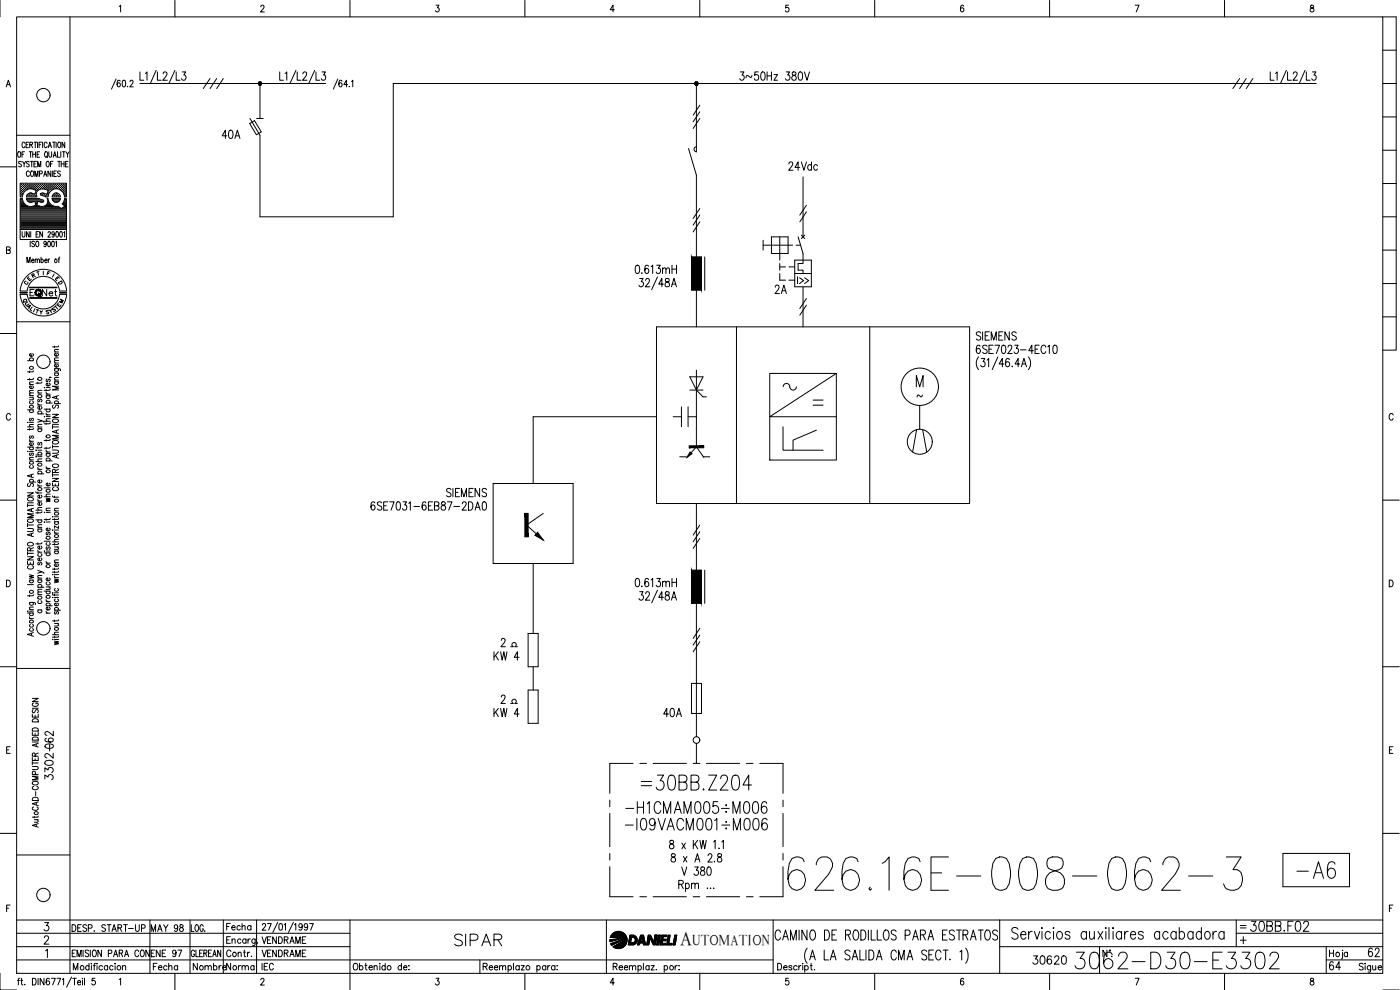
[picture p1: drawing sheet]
<svg xmlns="http://www.w3.org/2000/svg" width="420mm" height="297mm" viewBox="0 0 420 297" stroke-linecap="round" stroke-linejoin="round" font-family="sans-serif">
<defs><g id="words">
<text font-size="15.4" x="235.3" y="268.5">626.16E-008-062-3</text>
<text font-size="9.3" x="388.1" y="264.9">-A6</text>
<text font-size="8.8" x="321.4" y="291.7">3062-D30-E3302</text>
<text font-size="7.9" x="191.2" y="238.1">=30BB.Z204</text>
<g font-size="7.1">
<text x="186.6" y="245.2">-H1CMAM005-M006</text>
<text x="135.1" y="285">SIPAR</text>
</g>
<g font-size="6.6">
<text x="186.3" y="250.1">-I09VACM001-M006</text>
<text x="373.9" y="280.8">30BB.F02</text>
</g>
<text font-size="6.2" x="308.7" y="290.7">30620</text>
<text font-size="5.9" x="204.2" y="283.5">A</text>
<g font-size="5.7">
<text x="220.8" y="25.4">3~50Hz 380V</text>
<text x="65.6" y="42.7">40A</text>
<text x="235.3" y="52.2">24Vdc</text>
<text x="189.4" y="83.3">0.613mH</text>
<text x="231.4" y="89.3">2A</text>
<text x="147.1" y="199.3">KW 4</text>
<text x="147.1" y="216.3">KW 4</text>
<text x="197.9" y="216.3">40A</text>
<text x="16.9" y="225.8" transform="rotate(-90 16.9 225.8)">062</text>
<text x="16.9" y="235.3" transform="rotate(-90 16.9 235.3)">3302-</text>
<text x="203.2" y="263.9">V 380</text>
<text x="397.9" y="292.1">64</text>
<text x="409.6" y="288.2">62</text>
</g>
<g font-size="5.3">
<text x="44.1" y="280.8">MAY 98</text>
<text x="77.3" y="284.3">VENDRAME</text>
</g>
<g font-size="4.9">
<text x="11.6" y="90">Net</text>
<text x="66.7" y="280.1">Fecha</text>
<text x="44.1" y="288.2">ENE 97</text>
<text x="44.8" y="292.1">Fecha</text>
<text x="56.8" y="292.1">Nombre</text>
<text x="66.7" y="292.1">Norma</text>
<text x="77.3" y="288.2">VENDRAME</text>
<text x="77.3" y="292.1">IEC</text>
</g>
<g font-size="4.4">
<text x="8.1" y="84.7">R</text>
<text x="207.8" y="283.5">UTOMATION</text>
</g>
<g font-size="4">
<text x="12.7" y="83.6">F</text>
<text x="7.1" y="85.4">E</text>
<text x="16.2" y="86.4">D</text>
<text x="5.6" y="92.1">Q</text>
<text x="6.3" y="92.8">U</text>
<text x="10.6" y="95.6">Y</text>
<text x="14.5" y="94.5">S</text>
<text x="15.2" y="93.8">T</text>
<text x="16.6" y="92.1">M</text>
</g>
<g font-size="3.5">
<text x="6" y="86.4">C</text>
<text x="14.5" y="84.3">I</text>
<text x="274.1" y="120.3">~</text>
<text x="371.1" y="279.8">=</text>
</g>
</g></defs>
<!-- layer: DCA_A3E2|CART -->
<g fill="none" stroke="#000" stroke-width=".3">
<path d="M0 .1v5M5 5.1h410v286.9h-410zM21 5.1v286.9M35.8 1.9l.4-.3v2M52.5 .1v5M78.3 2.1l.1-.3a.49 .49 0 0 1 .6-.2 .49 .49 0 0 1 .2 .7l-1 1.3h1.1M105 .1v5M130.9 1.6h.8l-.4 .7a.62 .62 0 0 1 .5 1 .62 .62 0 0 1-1.1-.1M157.5 .1v5M184.4 2.9h-1.3l.9-1.3v2M210 .1v5M236.6 1.6h-.8v.8a.61 .61 0 0 1 .9 0 .61 .61 0 0 1-.1 .9 .61 .61 0 0 1-.9-.1"/>
<path d="M262.5 .1v5M289.2 1.8l-.5-.2a1.2 1.2 0 0 0 .1 2 .59 .59 0 0 0 .5-.9 .59 .59 0 0 0-1-.1l-.1 .3M315 .1v5M340.7 1.6h1.1l-.8 2M367.5 .1v5M393.4 1.7l-.1 .4 .2 .2a.65 .65 0 0 1 .8 .6 .65 .65 0 0 1-.7 .7 .67 .67 0 0 1-.4-.8 .67 .67 0 0 1 .8-.5l.3-.2-.1-.4zM415 5.1h4v100h-4M415 15.1h4M1.9 26.1l.6-2 .7 2M2.1 25.4h.8M415 35.1h4M415 25h4"/>
<path d="M0 50.1h5M5 40.6h16M5.5 45.6l.1-.1a.86 .86 0 0 1 .7 .9 .86 .86 0 0 1-.7 .8 1.19 1.19 0 0 1-.1-1.6zM6.2 56.9h.1M6.2 56.2h.1M6.2 55.6h.1M6.2 57.5h.1M6.2 58.2h.1M6.2 58.8h.1M6.2 59.8h.4M6.3 57.2h.2M6.3 56.6h.2"/>
<path d="M6.3 56h.2M6.3 55.3h.2M6.3 57.9h.2M6.3 58.5h.2M6.4 48.6l-.3-.2-.5 .2v.4l.8 .6-.3 .5-.5-.3M6.4 55.2v.2M6.4 55.9v.1M6.4 56.5v.2M6.4 57.1v.2M6.4 57.8v.1M6.4 58.4v.2M6.6 46.3h.5"/>
<path d="M6.7 56.9h.2M6.7 56.2h.2M6.7 55.6h.2M6.7 57.5h.2M6.7 58.2h.1M6.8 48.4l.4 .8 .5-.8M6.8 55.5v.2M6.8 56.2v.1M6.8 56.8v.2M6.8 57.4v.2M6.8 58.1v.1M7 57.2h.2"/>
<path d="M7 56.6h.2M7 56h.2M7 55.3h.2M7.1 55.2v.2M7.1 55.9v.1M7.1 56.5v.2M7.1 57.1v.2M7.2 49.2v.9M7.3 56.9h.2M7.3 56.2h.2M7.3 55.6h.2M7.4 45.5h-.8v1.7"/>
<path d="M7.4 55.5v.2M7.4 56.2v.1M7.4 56.8v.2M7.5 43a.46 .46 0 0 0-.6-.3 .46 .46 0 0 0-.3 .6v.4a.46 .46 0 0 0 .3 .6 .46 .46 0 0 0 .6-.4M7.6 56.6h.2M7.6 56h.2M7.6 55.3h.2M7.7 55.2v.2M7.7 55.9v.1M7.7 56.5v.2M7.8 43.4h.5M8 56.9h.1"/>
<path d="M8 56.2h.1M8 55.6h.1M8 55.5v.2M8 56.2v.1M8 56.8h.1M8 59.8h3.7M8.1 58.8h.1M8.2 56.9l-1 .7-.5 1.5h-.6v-4.1h13.8v4.1h-.6l-.3-1.2-1.2-1M8.3 56.6h.1M8.3 56h.1M8.3 55.3h.1M8.3 58.5h.1"/>
<path d="M8.3 55.2v.2M8.3 55.9v.1M8.3 56.5v.2M8.3 58.4v.2M8.6 42.7h-.8v1.6h.8M8.6 56.2h.2M8.6 55.6h.2M8.6 58.8h.2M8.6 58.2h.2M8.7 55.5v.2M8.7 56.2v.1M8.7 58.2h.1"/>
<path d="M8.7 58.7v.2M8.7 58l-.5 .4-.3 .7h3.1M8.8 48.6l-.3-.2-.5 .2v.4l.8 .6-.3 .5-.5-.3M8.8 45.5h.8M8.8 51.7a.47 .47 0 0 0-.6-.4 .47 .47 0 0 0-.3 .6v.4a.46 .46 0 0 0 .3 .6 .46 .46 0 0 0 .6-.4M8.9 56.6h.2M8.9 56h.2M8.9 55.3h.2M8.9 58.5h.2M8.9 43.4l.8-.1v-.6h-.8v1.6M9 55.2v.2M9 55.9v.1"/>
<path d="M9 56.5v.1M9 58.4v.2M9.1 48.4h.8M9.2 45.5v1.7M9.2 56.2h.2M9.2 55.6h.2M9.2 58.2h.2M9.2 58.8h.2M9.3 55.5v.2M9.3 56.2v.1M9.3 58.1v.1M9.3 58.7v.2"/>
<path d="M9.4 43.4l.4 .9M9.4 51.4l.1-.1a.86 .86 0 0 1 .6 .8 .86 .86 0 0 1-.6 .8 1.09 1.09 0 0 1-.1-1.5zM9.5 48.4v1.7M9.5 56.6h.2M9.5 56h.2M9.5 55.3h.2M9.5 58.5h.2M9.6 57.9l-.9 .1M9.6 55.2v.2M9.6 55.9v.1M9.6 56.5v.1M9.6 58.4v.2"/>
<path d="M9.8 46.3h.9M9.8 45.5v1.7M9.9 56.2h.1M9.9 55.6h.1M9.9 58.8h.1M9.9 56.8l.9 .3-.3 1.2-1-.3M9.9 56.7l-.7-.1-1 .2M9.9 55.5v.2M9.9 56.2v.1M9.9 58.2h.1M9.9 58.7v.2M10.2 56.6h.1"/>
<path d="M10.2 56h.1M10.2 55.3h.1M10.2 58.5h.1M10.2 42.7h.8M10.2 49.2h.5M10.2 55.2v.2M10.2 55.9v.1M10.2 56.5v.2M10.2 58.4v.2M10.5 52.9v-1.6l.4 1.6 .5-1.6v1.6M10.5 56.9h.2M10.5 56.2h.2"/>
<path d="M10.5 55.6h.2M10.5 58.8h.2M10.6 42.7v1.6M10.6 55.5v.2M10.6 56.2v.1M10.6 56.8v.1M10.6 58.7v.2M10.6 58.2h.1M10.7 45.5v1.7M10.8 56.6h.2M10.8 56h.2M10.8 55.3h.2"/>
<path d="M10.9 55.2v.2M10.9 55.9v.1M10.9 56.5v.2M10.9 57.2h.1M11 48.4h-.8v1.7h.8M11.1 46.3h.5M11.1 56.9h.2M11.1 56.2h.2M11.1 55.6h.2M11.2 55.5v.2M11.2 56.2v.1M11.2 56.8v.2"/>
<path d="M11.3 42.7v1.6M11.3 50.1v-1.7l.5 1.7 .4-1.7v1.7M11.4 56.6h.2M11.4 56h.2M11.4 55.3h.2M11.5 55.2v.2M11.5 55.9v.1M11.5 56.5v.2M11.7 43.4h.5M11.8 56.2h.1M11.8 55.6h.1M11.9 52.1h.7v-.7l-.7-.1v1.6"/>
<path d="M11.9 55.5v.2M11.9 56.2v.1M11.9 45.5h-.8v1.7h.8M12.1 56.6h.1M12.1 56h.1M12.1 55.3h.1M12.1 55.2v.2M12.1 55.9v.1M12.1 56.5v.2M12.2 58.1l.1 .4M12.2 58.5l1 .3M12.4 56.2h.2"/>
<path d="M12.4 55.6h.2M12.4 58.2h.2M12.5 42.7h-.8v1.6M12.5 55.5v.2M12.5 56.2v.1M12.5 58.1v.1M12.7 56.6h.2M12.7 56h.2M12.7 55.3h.2M12.7 58.5h.2M12.8 42.7v1.6M12.8 55.2v.2"/>
<path d="M12.8 55.9v.1M12.8 56.5v.1M12.8 58.4v.2M12.9 60a.45 .45 0 0 1 .1 .6 .45 .45 0 0 1-.7 .1l-1-.3-.2 1.1 1.8 .5M13 56.2h.2M13 55.6h.2M13 58.2h.2M13.1 52.9l.5-1.6 .5 1.6M13.1 55.5v.2M13.1 56.2v.1M13.1 58.1v.1M13.2 58l-1 .1"/>
<path d="M13.3 58.8l1.1 .3M13.3 52.4h.6M13.3 56.6h.2M13.3 56h.2M13.3 55.3h.2M13.3 58.5h.2M13.4 55.2v.2M13.4 55.9v.1M13.4 56.5v.2M13.4 58.4v.2M13.5 56.8l1 .3-.4 1.2-1-.3M13.5 56.8a1.76 1.76 0 0 0-2 .2 1.76 1.76 0 0 0-.4 2"/>
<path d="M13.6 45.6l.1-.1a.86 .86 0 0 1 .6 .9 .86 .86 0 0 1-.6 .8 1.25 1.25 0 0 1-.1-1.6zM13.7 56.2h.1M13.7 55.6h.1M13.7 58.8h.1M13.8 55.5v.2M13.8 56.2v.1M13.8 58.7v.2M13.9 46.8l.4 .5M14 56.6h.1M14 56h.1M14 55.3h.1M14 58.5h.1"/>
<path d="M14.1 55.2v.2M14.1 55.9v.1M14.1 56.5v.2M14.1 58.4v.2M14.1 48.5l.1-.1a.86 .86 0 0 1 .6 .8 .86 .86 0 0 1-.6 .9 1.19 1.19 0 0 1-.1-1.6zM14.1 43a.46 .46 0 0 0-.5-.3 .46 .46 0 0 0-.3 .6v.4a.46 .46 0 0 0 .3 .6 .46 .46 0 0 0 .5-.4M14.1 59.6h.3M14.2 59.6a1.59 1.59 0 0 1-1.3 2.3M14.3 58.8h.1M14.3 56.9h.2M14.3 56.2h.2M14.3 55.6h.2"/>
<path d="M14.3 58.2h.2M14.4 55.5v.2M14.4 56.2v.1M14.4 56.8v.2M14.4 58.1v.1M14.4 59.6l.7 1.6M14.4 57.5h.1M14.5 44.3l.4-1.6 .6 1.6M14.6 57.2h.2M14.6 56.6h.2M14.6 56h.2M14.6 55.3h.2"/>
<path d="M14.6 45.5v1.2l.4 .5 .5-.3v-1.4M14.6 43.8h.6M14.7 57.8l-.1 .1M14.7 55.2v.2M14.7 55.9v.1M14.7 56.5v.2M14.7 57.1v.2M14.9 56.9h.2M14.9 56.2h.2M14.9 55.6h.2M15 55.5v.2M15 56.2v.1"/>
<path d="M15 56.8v.2M15.1 57.5l-.7 1.6M15.2 49.2h.4M15.2 51.3v1.6l-.8-1.6v1.6M15.2 56.6h.2M15.2 56h.2M15.2 55.3h.2M15.3 55.2v.2M15.3 55.9v.1M15.3 56.5v.2M15.6 56.2h.1M15.6 55.6h.1"/>
<path d="M15.6 59.1h2.5M15.6 59.6h2.5M15.6 59.6a1.25 1.25 0 0 0 1.3 1.1 1.25 1.25 0 0 0 1.2-1.1M15.7 55.5v.2M15.7 56.2v.1M15.7 56.8l-.1 .1M15.7 51.3v1.6M15.7 59.8h2.3M15.8 42.7h.8M15.9 56.6h.1M15.9 56h.1M15.9 55.3h.1"/>
<path d="M15.9 56.8l1-.2 .9 .2M15.9 48.4h-.7v1.7M15.9 56.9l-.8 .6M16 47.2l.4-1.7 .5 1.7M16 55.2v.2M16 55.9v.1M16 56.5v.2M16 58.5v.1M16.1 46.6h.6M16.2 52.1h.4M16.2 42.7v1.6M16.2 56.2h.2"/>
<path d="M16.2 55.6h.2M16.2 58.8h.2M16.3 55.5v.2M16.3 56.2v.1M16.3 58.2h.1M16.3 58.7v.2M16.4 58h.9M16.4 58l-.5 .4-.3 .7M16.5 56.6h.2M16.5 56h.2M16.5 55.3h.2M16.5 58.5h.2"/>
<path d="M16.6 55.2v.2M16.6 55.9v.1M16.6 56.5v.1M16.6 58.4v.2M16.8 42.7v1.6M16.8 56.2h.2M16.8 55.6h.2M16.8 58.2h.2M16.8 58.8h.2M16.9 51.3h-.7v1.6h.7M16.9 55.5v.2M16.9 56.2v.1"/>
<path d="M16.9 58.1v.1M16.9 58.7v.2M17.1 56.6h.2M17.1 56h.2M17.1 55.3h.2M17.1 58.5h.2M17.2 55.2v.2M17.2 55.9v.1M17.2 56.5v.1M17.2 58.4v.2M17.3 45.5v1.7h.6M17.3 48.4h.9"/>
<path d="M17.3 58l.6 .4 .2 .7M17.5 56.2h.2M17.5 55.6h.2M17.5 58.8h.2M17.6 42.7h.1a.86 .86 0 0 1 .6 .8 .86 .86 0 0 1-.6 .8 1.19 1.19 0 0 1-.1-1.6zM17.6 55.5v.2M17.6 56.2v.1M17.6 58.7v.2M17.7 48.4v1.7M17.8 56.6h.1M17.8 56h.1M17.8 55.3h.1"/>
<path d="M17.9 55.2v.2M17.9 55.9v.1M17.9 56.5v.2M18.1 51.5l-.3-.2-.5 .2 .1 .4 .7 .5-.3 .5-.5-.2M18.1 56.9h.2M18.1 56.2h.2M18.1 55.6h.2M18.2 55.5v.2M18.2 56.2v.1M18.2 56.8v.2M18.2 45.5v1.7M18.4 49.2h.8"/>
<path d="M18.4 48.4v1.7M18.4 56.6h.2M18.4 56h.2M18.4 55.3h.2M18.5 57.1l.1 .1M18.5 55.2v.2M18.5 55.9v.1M18.5 56.5v.2M18.7 45.5h.9M18.8 56.9h.1M18.8 56.2h.1M18.8 55.6h.1"/>
<path d="M18.8 57.4l.1 .1M18.8 55.5v.2M18.8 56.2v.1M18.8 56.8v.2M19 57.2h.2M19 56.6h.2M19 56h.2M19 55.3h.2M19 57.9h.2M19.1 45.5v1.7M19.1 55.2v.2M19.1 55.9v.1"/>
<path d="M19.1 56.5v.2M19.1 57.1v.2M19.1 57.8v.1M19.2 48.4v1.7M19.4 56.9h.2M19.4 56.2h.2M19.4 55.6h.2M19.4 57.5h.2M19.4 58.2h.2M19.4 42.7v1.6l-.8-1.6v1.6M19.4 58.8h.2M19.4 59.8h.5"/>
<path d="M19.5 55.5v.2M19.5 56.2v.1M19.5 56.8v.2M19.5 57.4v.2M19.5 58.1v.1M19.5 58.7v.2M19.7 49.2h.5M19.7 57.2h.2M19.7 56.6h.2M19.7 56h.2M19.7 55.3h.2M19.7 57.9h.2"/>
<path d="M19.7 58.5h.2M19.8 55.2v.2M19.8 55.9v.1M19.8 56.5v.2M19.8 57.1v.2M19.8 57.8v.1M19.8 58.4v.2M19.8 45.5l.5 .8 .4-.8M20.3 46.3v.9M20.4 48.4h-.7v1.7h.7M415 55.1h4M415 45.1h4"/>
<path d="M1.9 75l1-.1 .1-.7-1.1-.1v2l1.1-.2 .1-.5-.4-.4M6.1 68.9v3h13.8v-3M6.2 64.5h13.7M6.2 64.2h13.7M6.2 63.9h13.7M6.2 63.6h13.7M6.2 63.2h13.7M6.2 62.9h13.7M6.2 62.6h12M6.2 62.3h11.7M6.2 62h2.3M6.2 61.7h1.6"/>
<path d="M6.2 61.3h1.2M6.2 61h.9M6.2 60.7h.7M6.2 60.4h.6M6.2 60.1h.4M6.2 64.8h13.7M6.2 65.1h13.7M6.2 65.5h13.7M6.2 65.8h13.7M6.2 66.1h13.7M6.2 66.4h13.7M6.2 66.7h13.7"/>
<path d="M6.2 67h13.7M6.2 67.4h13.7M6.2 67.7h13.7M6.2 68h13.7M6.2 68.3h13.7M6.2 68.7h13.7M6.6 69.5v1.2l.4 .4 .5-.4v-1.2M8.1 78.8v-1.6l.5 1.6 .4-1.6v1.6M8.2 60.1h4.5M8.5 60.4h1.6M8.8 69.5v1.6l-.8-1.6v1.6M9.1 72.4v1.6"/>
<path d="M9.2 69.5v1.6M9.5 78.2h.7l-.1-.3a.47 .47 0 0 0-.6 0 .47 .47 0 0 0 0 .7l.3 .2 .4-.2M9.5 60.7l1-.3 .3 1.1-.9 .4M9.9 62h2M9.9 61.8a2.56 2.56 0 0 1-3.2-2.2h-.6v9.3h13.8v-9.3h-.5l-.7 1.6 .7 .7M10.4 72.6l-.3-.2-.6 .2 .2 .4 .5 .3 .2 .5-.3 .2-.6-.2M10.5 78l.3-.3 .3 .1 .1 1M10.5 77.7v1.1M10.6 60.4h.7M10.7 60.7h.5M10.7 61h.4M10.8 61.7h.2"/>
<path d="M10.8 61.3h.2M10.8 72.6l.3-.2a.88 .88 0 0 1 .6 .8 .88 .88 0 0 1-.6 .8l-.4-.6zM10.8 70.3h.5M11.2 78l.3-.3 .3 .1 .1 1M11.6 69.5h-.8v1.6h.8M11.7 60.4h1.3M12.3 78l.1-.2a.47 .47 0 0 1 .6 .5 .47 .47 0 0 1-.6 .4l-.1-.1M12.3 77.2v1.6M12.8 69.5v1.6l-.9-1.6v1.6M12.8 60l-1-.4h-3.9l.7 .9 1 .2M13.3 62h2.8M13.4 78.2h.7l-.1-.4a.46 .46 0 0 0-.6 .5 .46 .46 0 0 0 .7 .3"/>
<path d="M13.8 61.7h1.7M13.9 72.9l-.2 .4a.43 .43 0 0 1-.6-.5 .43 .43 0 0 1 .7-.2l-.1 1.3-.3 .1-.2-.2M14.1 61.3h1M14.3 61h.5M14.4 60.7h.2M14.4 69.9l.2-.4 .6 .3-.8 1.3h.8M14.4 60.4h.1M14.5 72.5l.1-.1a.92 .92 0 0 1 .6 .8 .92 .92 0 0 1-.6 .8l-.3-.7zM14.5 77.7v1.1M14.9 77.7l-.4 .5M15.1 61.2l.8 .6M15.7 72.5l.1-.1a.96 .96 0 0 1 0 1.6l-.3-.7z"/>
<path d="M15.9 60.1h1.9M15.9 61.8l1.6 .1M16.2 60.4h1.4M16.3 70l-.2 .4a.43 .43 0 0 1-.6-.4 .43 .43 0 0 1 .8-.3l-.2 1.4h-.3l-.2-.2M16.7 72.7l.3-.3v1.6M16.9 69.6l.2-.1a.92 .92 0 0 1 .5 .8 .92 .92 0 0 1-.5 .8l-.4-.7zM17.4 61.9l.9 .7 1.1-.7M17.5 77.7h.4M17.9 77.2l-.2 .3v1.3M18.1 69.6l.1-.1a.96 .96 0 0 1 0 1.6l-.3-.7zM18.4 62.6h1.5M18.9 61h1"/>
<path d="M19 62.3h.9M19 61.3h.9M19.1 69.8l.3-.3v1.6M19.1 60.7h.8M19.3 60.4h.6M19.3 61.7h.6M19.4 60.1h.5M19.6 62h.3M415 75h4M415 65.1h4M5 96.5h16M6 87.3a7 7 0 0 1 7-6.5 7 7 0 0 1 7 6.5"/>
<path d="M6 88.3a7 7 0 0 0 7 6.5 7 7 0 0 0 7-6.5M8.2 87.3a4.9 4.9 0 0 1 4.8-4.4 4.9 4.9 0 0 1 4.9 4.4M8.2 88.3a4.9 4.9 0 0 0 4.8 4.4 4.9 4.9 0 0 0 4.9-4.4M8.9 86.2h8.2v.1h-8.2M8.9 89.3h8.2v.2h-8.2zM9 86.3h8M9 89.4h8M10.2 86.9h-1.2v1.9M415 95.1h4M415 85.1h4M0 100.1h5M8.3 108.2h1.7"/>
<path d="M8.8 111.3v.5M8.8 113.6v.4M8.8 119.2h1.2M8.8 118.6h1.2M8.8 115.3h1.2M9.1 108.2l-.2-.1a.52 .52 0 0 1 .6-.7 .52 .52 0 0 1 .3 .8M9.7 119.2l.3 .3-.1 .4-1.1 .1M9.8 115.8a.48 .48 0 0 1 0 .6 .48 .48 0 0 1-.7 .1 .48 .48 0 0 1-.1-.6l.4-.1v.8M9.8 106.1l.1 .1a.52 .52 0 0 1-.5 .7 .52 .52 0 0 1-.4-.7l.4-.1v.8M10 117.9l-1.1 .1-.1 .3 .4 .3M10 117.1l-1.1 .1-.1 .3 .4 .4M10 114.6l-1.1 .1-.1 .3 .4 .3"/>
<path d="M10 113.5l-.3 .4h-1.4M10 111.2l-.1 .3-1.6 .1M11.3 114.7v.5M11.3 117.9h1.3M11.6 119.7l-.3 .3 .1 .5h.4l.2-.7 .3-.1 .3 .3-.3 .6M12.6 117.1l-1.2 .1-.1 .4 .4 .3M12.6 114.6l-.4 .4h-1.4M13.3 116.3h.1zM13.8 117.7l.1 .4 .5 .2M13.8 116.8v.5M13.8 118.7h1.3M13.8 118.3h1.3"/>
<path d="M13.8 116.3h1.3M14.1 118.7l-.2 .2a.53 .53 0 0 0 .5 .7 .53 .53 0 0 0 .5-.7l-.1-.2M14.1 113.7l-.3 .3 .3 .5 .4-.7h.4l.2 .4-.3 .3M14.8 115l.1 .1a.52 .52 0 0 1-.5 .7 .52 .52 0 0 1-.4-.8h.4v.8M14.9 113.2l.5 .1M15.1 116.8l-.4 .3h-1.4M16.3 110.6l1.7 .1 .1 .5M16.3 103.8v.5M16.3 114.5h1.3M16.3 114h1.3M16.3 111.9h1.3M16.3 108.9h1.3"/>
<path d="M16.3 105.6h1.3M16.6 114.5l-.2 .2a.55 .55 0 0 0 .6 .7 .55 .55 0 0 0 .5-.7l-.2-.2M16.6 111.9l-.2 .1a.56 .56 0 0 0 .6 .8 .56 .56 0 0 0 .5-.8l-.2-.1M16.6 110.6l-.2 .2a.55 .55 0 0 0 .6 .7 .55 .55 0 0 0 .5-.7l-.2-.2M16.9 118.9v.7M17.3 109.3l.2 .2a.53 .53 0 0 1-.6 .7 .53 .53 0 0 1-.4-.8l.3-.1v.8M17.3 106l.2 .2a.53 .53 0 0 1-.6 .6 .53 .53 0 0 1-.4-.7l.3-.1v.8M17.6 118.7l-1.9 .5 1.9 .6M17.6 115.9h-1.9l1.9 .5-1.9 .6h1.9M17.6 113.3l-1.2 .1-.1 .3 .4 .3M17.6 108.1l-1.2 .1-.1 .4 .4 .3M17.6 107.4l-1.2 .1-.1 .3 .4 .3"/>
<path d="M17.6 104.8l-1.2 .1-.1 .4 .4 .3M17.6 103.7l-.1 .3-1.8 .1M3.1 124.5a.63 .63 0 0 0-.7-.4 .63 .63 0 0 0-.5 .7v.5a.63 .63 0 0 0 .5 .7 .63 .63 0 0 0 .7-.4M8.3 135.5h.1zM8.3 126.7h.1zM8.3 128.1h1.7M8.3 134.1h1.7M8.3 123h1.7M8.8 131.9l.1 .3 .5 .2M8.8 128.6v.5M8.8 138h1.2M8.8 135.5h1.2"/>
<path d="M8.8 132.4h1.2M8.8 126.7h1.2M9.1 139.7l-.2 .1a.52 .52 0 0 0 .6 .7 .52 .52 0 0 0 .3-.8M9.1 135.9l-.3 .3 .1 .4h.4l.2-.6 .3-.1 .2 .3-.2 .5M9.1 134.1l-.2 .2a.53 .53 0 0 0 .5 .7 .53 .53 0 0 0 .5-.7l-.1-.2M9.1 130.8l-.3 .2 .3 .5 .4-.7h.4l.1 .5-.2 .2M9.1 125.5l-.3 .3 .3 .5 .4-.7h.4l.1 .4-.2 .3M9.1 123l-.2 .1a.53 .53 0 0 0 .5 .7 .53 .53 0 0 0 .5-.7l-.1-.1M9.1 120.3l-.2 .2a.51 .51 0 0 0 .6 .7 .51 .51 0 0 0 .3-.9M9.8 132.8l.1 .2a.52 .52 0 0 1-.5 .7 .52 .52 0 0 1-.4-.8l.4-.1v.9M10 137.2l-1.1 .1-.1 .4 .4 .3M10 128.5l-.1 .3h-1.6"/>
<path d="M10 127.4h-1.1l-.1 .3 .4 .4M10.8 137h.1zM10.8 138.5h1.8M10.8 136.5h1.8M10.8 135.1h.1M11.3 125.8l1.3 .5-1.3 .4M11.3 120.9l.1 .4 .5 .2M11.3 134.1v.5M11.3 137h1.3M11.3 135.1h1.3M11.3 128.6h1.3M11.3 128.1h1.3"/>
<path d="M11.3 124.2h1.9M11.3 121.5h1.3M11.6 136.5a.52 .52 0 0 1 .3-.8 .52 .52 0 0 1 .5 .7l-.1 .1M11.6 132.7l-.3 .3 .3 .5 .4-.7h.4l.2 .5-.3 .2M11.6 128.6a.51 .51 0 0 0 0 .8 .51 .51 0 0 0 .7 0 .51 .51 0 0 0 0-.8M11.6 124.2a.52 .52 0 0 1 .3-.9 .52 .52 0 0 1 .5 .8l-.1 .1M12.3 121.9a.5 .5 0 0 1 .1 .8 .5 .5 0 0 1-.8 0 .5 .5 0 0 1 .1-.8h.2v.9M12.6 137.7h-1.2l-.1 .4 .4 .4M12.6 134l-.4 .4h-1.4M12.6 127.3l-1.2 .1-.1 .4 .4 .3M12.6 126.3l.6 .2v.3M13.3 125h.1z"/>
<path d="M13.3 126.4h1.8M13.3 122.8h1.8M13.8 140l.1 .3 .5 .2M13.8 135l.1 .4 .5 .2M13.8 123.9l.1 .4 .5 .2M13.8 126.9v.5M13.8 131.9v.5M13.8 134.2v.5M13.8 138.3h1.9M13.8 136.1h1.3M13.8 135.6h1.3M13.8 125h1.3"/>
<path d="M13.8 124.5h1.3M13.8 120.9h1.9M13.9 130.7a.54 .54 0 0 1 .8-.2 .54 .54 0 0 1 .1 .8h-.7l-.3-.3zM14.1 138.3a.51 .51 0 0 1 .3-.9 .51 .51 0 0 1 .5 .7l-.1 .2M14.1 136.1a.51 .51 0 0 0 .3 .8 .51 .51 0 0 0 .5-.6l-.1-.2M14.1 122.8l-.2 .1a.54 .54 0 0 0 .5 .7 .54 .54 0 0 0 .5-.7l-.1-.1M14.1 120.9a.51 .51 0 0 1 .3-.8 .51 .51 0 0 1 .5 .7l-.1 .1M15.1 134.1l-.4 .4h-1.4M15.1 131.8l-.2 .3-1.6 .1M15.1 126.8l-.2 .3-1.6 .1M15.1 125.6l-1.2 .1-.1 .4 .4 .3M15.7 135h1.3l.6 .5-.1 .3-.5 .2h-1.3"/>
<path d="M15.7 124.3h1.9l-1.9 1h1.9M15.7 127.6v1M15.7 133.5v1M15.7 134h1.9M15.7 128.1h1.9M15.7 127.3h1.9M15.8 139.5a1.06 1.06 0 0 1 1.8 .4 1 1 0 0 1-1 .5 1 1 0 0 1-.9-.8zM15.8 132.4a.91 .91 0 0 1 1.1-.3 .91 .91 0 0 1 .6 .9 .9 .9 0 0 1-1.1 .3 .9 .9 0 0 1-.6-.9zM15.8 126a1.06 1.06 0 0 1 1.8 .4 1 1 0 0 1-1 .4 1 1 0 0 1-.9-.7zM16 121.5l-.3 .4 .3 .6 .4-.2 .3-.5a.51 .51 0 0 1 .8-.1 .51 .51 0 0 1-.2 .8M16.3 121.1h1.9M16.6 121.1a.57 .57 0 0 1 .3-.9 .57 .57 0 0 1 .7 .6l-.3 .3"/>
<path d="M16.9 129.2v.7M16.9 136.6v.7M17.6 136.4l-1.9 .5 1.9 .6M17.6 130.6h-1.9l1.9 .6-1.9 .5h1.9M17.6 129l-1.9 .5 1.9 .6M418.1 124.5a.63 .63 0 0 0-.7-.4 .63 .63 0 0 0-.5 .7v.5a.63 .63 0 0 0 .5 .8 .63 .63 0 0 0 .7-.5M0 150.1h5M8.3 158.6h1.5l.2 .3-.2 .6h-1.5M8.3 147.9h1.7l-1.7 .9h1.7M8.3 151.2v.9M8.3 157v1M8.3 157.5h1.7"/>
<path d="M8.3 151.6h1.7M8.3 150.9h1.7M8.3 155.9a.88 .88 0 0 1 1.1-.3 .88 .88 0 0 1 .5 .9 .88 .88 0 0 1-1 .3 .88 .88 0 0 1-.6-.9zM8.3 149.5a.88 .88 0 0 1 1.1-.3 .88 .88 0 0 1 .5 .9 .88 .88 0 0 1-1 .3 .88 .88 0 0 1-.6-.9zM8.5 145l-.2 .4 .2 .6 .4-.1 .4-.7a.49 .49 0 0 1 .7 .1 .49 .49 0 0 1-.2 .7M8.8 144.6h1.9M9.1 144.6l-.2-.1a.52 .52 0 0 1 .6-.7 .52 .52 0 0 1 .3 .8M9.4 142.4v.7M9.4 152.7v.7M10 159.9l-1.7 .6 1.7 .5M10 154.2h-1.7l1.7 .5-1.7 .6h1.7M10 152.5l-1.7 .6 1.7 .5"/>
<path d="M10 142.2l-1.7 .6 1.7 .5M10.8 147.5l.3 .4h1.5M10.8 156h1.8M10.8 153.1h1.8M11.3 149.8l.1 .3 .5 .3M11.3 145.3l.1 .3 .5 .2M11.3 140.2l.1 .4 .5 .2M11.3 147.6v.5M11.3 153.6v.5M11.3 158.7h1.3M11.3 158.2h1.3M11.3 150.4h1.3"/>
<path d="M11.3 145.8h1.3M11.3 142.2h1.9M11.3 140.8h1.3M11.6 158.7a.51 .51 0 0 0 0 .8 .51 .51 0 0 0 .7 0 .51 .51 0 0 0 0-.8M11.6 156a.52 .52 0 0 0 .3 .8 .52 .52 0 0 0 .5-.7l-.1-.1M11.6 142.2a.52 .52 0 0 1 .3-.9 .52 .52 0 0 1 .5 .8l-.1 .1M12.3 150.8a.5 .5 0 0 1 .1 .7 .5 .5 0 0 1-.8 0 .5 .5 0 0 1 .1-.7h.2v.9M12.3 148.5a.5 .5 0 0 1 .1 .8 .5 .5 0 0 1-.8 0 .5 .5 0 0 1 .1-.8h.2v.9M12.3 144a.5 .5 0 0 1 .1 .7 .5 .5 0 0 1-.8 0 .5 .5 0 0 1 .1-.7h.2v.9M12.6 157.4l-1.2 .1-.1 .3 .4 .4M12.6 153.5l-.4 .4h-1.4M12.6 152.3h-1.2l-.1 .4 .4 .4"/>
<path d="M13.3 156.6h.1zM13.3 153.7h.1zM13.3 149h1.8M13.3 146.4h1.8M13.8 149.5l1.3 .2-1.3 .3 1.3 .3-1.3 .3M13.8 156.6h1.3M13.8 155.6v.5M13.8 153.7h1.3M13.8 153.2h1.3M13.8 140.5h1.3M14.1 159.7l-.3 .3 .1 .4h.4l.2-.6 .3-.1 .3 .3-.3 .5M14.8 158.4l.1 .2a.52 .52 0 0 1-.5 .7 .52 .52 0 0 1-.4-.8l.4-.1v.9"/>
<path d="M14.8 144.9a.56 .56 0 0 1-.2 1 .56 .56 0 0 1-.8-.7l.6-.3v.9M15.1 155.6l-.2 .3h-1.6M15.1 152.5l-1.2 .1-.1 .3 .4 .3M15.1 148.2l-1.2 .1-.1 .4 .4 .3M15.7 159h.2zM15.7 155.1h.2zM15.7 148.8l.4 .4h1.5M15.7 144.9v.9h1.9v-.9M15.7 143.5h1.9l-1.9 1h1.9M15.7 142.5h1.9M15.7 142v1M16.2 146.2a.52 .52 0 0 0-.4 .6 .52 .52 0 0 0 .6 .4h.4a.53 .53 0 0 0 .8-.3 .53 .53 0 0 0-.5-.7"/>
<path d="M16.3 159.4l.1 .4 .4 .2M16.3 148.9v.4M16.3 155.6v.5M16.3 160h1.3M16.3 159h1.3M16.3 156.5h1.3M16.3 155.1h1.3M16.3 153.3h1.3M16.4 150a.54 .54 0 0 1 .8-.2 .54 .54 0 0 1 .1 .8h-.7l-.3-.3zM16.6 156.5l-.2 .2a.55 .55 0 0 0 .6 .7 .55 .55 0 0 0 .5-.7l-.2-.2M16.6 141.8l-.1-.9h-.7l-.1 .9h1.9M16.6 145.2v.6"/>
<path d="M17.6 157.8v.7l-1.3-.7v.7M17.6 155.5l-.1 .3-1.8 .1M17.6 152.5l-1.2 .1-.1 .3 .4 .4M17.6 140.8l-1 .5M415 150.1h4.9M1.9 174.1a1.01 1.01 0 0 1 1.2 1 1.01 1.01 0 0 1-1.2 1zM8.3 168.4v.9h1.7v-.9M8.3 167h1.7l-1.7 1h1.7M8.3 175.4h1.7M8.3 166h1.7M8.3 165.6v.9M8.3 163a.88 .88 0 0 1 1.1-.3 .88 .88 0 0 1 .5 .9 .88 .88 0 0 1-1 .3 .88 .88 0 0 1-.6-.9z"/>
<path d="M8.7 169.7a.52 .52 0 0 0-.4 .7 .52 .52 0 0 0 .6 .4h.5a.52 .52 0 0 0 .6-.4 .52 .52 0 0 0-.4-.7M8.8 172.5l1.2 .2-1.2 .3 1.2 .3-1.2 .3M8.8 178.5v.5M8.8 174.1h1.2M9.1 174.1l-.2 .1a.53 .53 0 0 0 .5 .7 .53 .53 0 0 0 .5-.7l-.1-.1M9.1 165.3l-.1-.8-.6-.1-.1 .9h1.7M9.1 168.8v.5M9.4 160.1v.7M10 178.4l-.1 .3-1.6 .1M10 164.3l-.9 .5M11.3 171.1l1.3 .5-1.3 .4M11.3 165.1l.1 .3 .5 .3"/>
<path d="M11.3 178.4h1.3M11.3 176.2h1.9M11.3 174h1.3M11.3 173.5h1.3M11.3 165.7h1.3M11.3 162.9v.5M11.6 176.2a.51 .51 0 0 1 0-.7 .51 .51 0 0 1 .7 0 .51 .51 0 0 1 0 .7M11.6 174a.52 .52 0 0 0 .3 .8 .52 .52 0 0 0 .5-.7l-.1-.1M11.6 168.7l-.3 .3 .3 .5 .4-.7h.4l.2 .4-.3 .3M11.6 166.1a.52 .52 0 0 0 .3 .9 .52 .52 0 0 0 .5-.8l-.1-.1M12.3 167.4a.56 .56 0 0 1-.2 .9 .56 .56 0 0 1-.8-.6l.6-.3v.9M12.3 163.8a.51 .51 0 0 1 0 .7 .51 .51 0 0 1-.7 .1 .51 .51 0 0 1-.1-.7l.4-.1v.9"/>
<path d="M12.6 177.6l-1.2 .1-.1 .3 .4 .4M12.6 176.8l-1.2 .1-.1 .3 .4 .4M12.6 172.7h-1.2l-.1 .4 .4 .4M12.6 171.6l.5 .2 .1 .3M12.6 162.8l-.4 .4h-1.4M13.3 165.3h.1zM13.3 177.4h1.8M13.3 165.9h1.8M13.3 162.4h1.8M13.8 179.9l.1 .3 .5 .3M13.8 168.4l.1 .4 .5 .2M13.8 176.1h1.3"/>
<path d="M13.8 169h1.3M13.8 165.3h1.3M13.9 169.6a.54 .54 0 0 1 .8-.2 .54 .54 0 0 1 .1 .9h-.7l-.3-.3zM13.9 161.1a.54 .54 0 0 1 .8-.2 .54 .54 0 0 1 .1 .8h-.7l-.3-.2zM14.1 177.4l-.2 .1a.54 .54 0 0 0 .5 .7 .54 .54 0 0 0 .5-.7l-.1-.1M14.1 174.7l-.2 .1a.54 .54 0 0 0 .5 .7 .54 .54 0 0 0 .5-.7l-.1-.1M14.1 165.9l-.2 .1a.54 .54 0 0 0 .5 .7 .54 .54 0 0 0 .5-.7l-.1-.1M14.1 164.1l-.3 .3 .1 .4h.4l.2-.6 .3-.1 .3 .3-.3 .4M14.1 162.8l-.2 .1a.54 .54 0 0 0 .5 .8 .54 .54 0 0 0 .5-.8l-.1-.1M14.7 176.1l.4 .3-.2 .4-1.1 .1M14.8 173.4l.1 .2a.53 .53 0 0 1-.5 .7 .53 .53 0 0 1-.4-.8l.4-.1v.9M15.7 179.3h.2z"/>
<path d="M15.7 178.2l.1 .3h1.8M15.7 177.9h.2zM15.7 172.4h.2zM15.7 162.6h1.9M16.3 173.8l1.3 .2-1.3 .3 1.3 .3-1.3 .3M16.3 172.8l.1 .3 .4 .2M16.3 165.3h1.3M16.3 163.1v.5M16.3 170.5v.5M16.3 171.4v.5M16.3 178.3v.5M16.3 179.3h1.3"/>
<path d="M16.3 177.9h1.3M16.3 173.3h1.3M16.3 172.4h1.3M16.3 168.8h1.3M16.3 164.1h1.3M16.4 160.6a.54 .54 0 0 1 .8-.2 .54 .54 0 0 1 .1 .8h-.7l-.3-.3zM16.6 179.7a.57 .57 0 0 0 .3 1 .57 .57 0 0 0 .7-.7l-.3-.3M16.6 176.6l-.2 .1a.55 .55 0 0 0 .6 .7 .55 .55 0 0 0 .5-.7l-.2-.1M16.6 165.3a.57 .57 0 0 0 .3 1 .57 .57 0 0 0 .7-.7l-.3-.3M17.2 164.1l.4 .4-.1 .3h-1.2M17.3 169.1l.2 .2a.53 .53 0 0 1-.6 .7 .53 .53 0 0 1-.4-.8l.3-.1v.9M17.6 171.4l-.1 .2-1.8 .1"/>
<path d="M17.6 170.4l-.4 .4h-1.5M17.6 168l-1.2 .1-.1 .3 .4 .4M17.6 163l-.4 .4h-1.5M17.6 161.8l-1.2 .1-.1 .3 .4 .4M416.9 174.1a1.01 1.01 0 0 1 1.2 1 1.01 1.01 0 0 1-1.2 1zM8.3 183.4h.1zM8.3 183.9h1.7M8.8 185.1l.1 .3 .5 .2M8.8 180.7l1.7 .1 .1 .6M8.8 185.6h1.2M8.8 183.4h1.2M8.8 182.9h1.2"/>
<path d="M9.1 188.6l-.2 .1a.53 .53 0 0 0 .5 .7 .53 .53 0 0 0 .5-.7l-.1-.1M9.1 187.4a.55 .55 0 0 0 .3 .9 .55 .55 0 0 0 .6-.7l-.2-.2M9.1 183.9a.55 .55 0 0 0 .3 .9 .55 .55 0 0 0 .6-.6l-.2-.3M9.1 180.7l-.2 .2a.51 .51 0 0 0 .6 .7 .51 .51 0 0 0 .3-.9M9.4 190v.7M10 189.8l-1.7 .6 1.7 .5M10 182.1l-1.1 .1-.1 .3 .4 .4M11.3 183h1.3M11.6 183a.51 .51 0 0 0 0 .7 .51 .51 0 0 0 .7 0 .51 .51 0 0 0 0-.7M11.6 180.2a.52 .52 0 0 0 .3 .9 .52 .52 0 0 0 .5-.7l-.1-.2M13.8 183.4l.1 .4 .5 .2M13.8 184h1.3"/>
<path d="M13.8 181.8h1.9M13.8 180.5h1.3M14.1 181.8l-.2-.2a.54 .54 0 0 1 .5-.7 .54 .54 0 0 1 .5 .7l-.1 .2M14.8 182.2a.56 .56 0 0 1-.2 .9 .56 .56 0 0 1-.8-.6l.6-.3v.8M15.7 191.9h.2zM15.7 190.4h1.9M16.3 192.3l1.3 .3-1.3 .3 1.3 .3-1.3 .2M16.3 191.9h1.3M16.3 186v.5M16.3 190.9v.5M16.3 187.1h1.3M16.3 183.1h1.9"/>
<path d="M16.4 188.5a.53 .53 0 0 1 .8-.3 .53 .53 0 0 1 .1 .8h-.7l-.3-.2zM16.6 183.5l-.3 .3 .3 .5 .4-.7h.5l.1 .4-.3 .3M16.6 183.1a.57 .57 0 0 1 .3-1 .57 .57 0 0 1 .7 .7l-.3 .3M17.2 187.1l.4 .3-.1 .3-1.2 .1M17.3 181l.2 .1a.52 .52 0 0 1-.5 .7 .52 .52 0 0 1-.5-.8h.3v.8M17.6 190.8l-.1 .3-1.8 .1M17.6 189.7h-1.2l-.1 .4 .4 .3M17.6 186l-.1 .3h-1.8M0 200.1h5M5 200.6h16M415 200.1h4.9M2 225h.6"/>
<path d="M3 224.1h-1v1.9h1M417 225h.6M418 224.1h-1v1.9h1M0 250h5M5 256.5h16M415 250h4.9M2 272.5h.6M3 271.6h-1v1.9M5 276h410M45 276v16M57 276v16M67 276v16"/>
<path d="M77 276v16M105 276v21M182 276v16M184.1 279.9h3M184.3 279.8h2.6M184.6 279.7h2M185 279.5h1.2M232 276v16M300 276v16M371 276v8M417 272.5h.6M418 271.6h-1v1.9"/>
<path d="M0 292v5h5M5 280h100M5 284h100M5 288h227M5.2 294.2h.6M5.9 293.5l-.3 .1-.1 .3v1.6M6.2 294.2h.6M6.5 293.5v1.6l.1 .3 .3 .1M7.5 295.3v.1M9.7 293.5a1 1 0 0 1 1.2 1 1 1 0 0 1-1.2 1zM11.4 293.5v2M13.2 293.5v2l-1.1-2v2"/>
<path d="M14.8 293.8l-.3-.3a1.1 1.1 0 0 0-.7 1 1.1 1.1 0 0 0 .6 1 .59 .59 0 0 0 .5-.8 .59 .59 0 0 0-1-.2l-.1 .3M15.5 293.5h1.1l-.8 2M17.1 293.5h1.1l-.8 2M18.7 293.9l.4-.4v2M21.5 293.1l-1.5 3.1M21.8 293.5h1.1M22.4 293.5v2M23.2 294.8h1l-.1-.4a.57 .57 0 0 0-.7 .1 .57 .57 0 0 0 0 .8 .57 .57 0 0 0 .8-.1M24.8 293.5v.2zM24.8 294.2v1.3M25.4 293.5v2M28.5 293.5h-.8l-.1 .9a.62 .62 0 0 1 .9 0 .62 .62 0 0 1-.1 .9 .62 .62 0 0 1-.9-.2"/>
<path d="M35.8 293.9l.4-.4v2.1M52.5 292v5M78.3 294l.1-.3a.49 .49 0 0 1 .6-.1 .49 .49 0 0 1 .2 .7l-1 1.3h1.1M130.9 293.5h.8l-.4 .8a.62 .62 0 0 1 .5 .9 .62 .62 0 0 1-1.1 0M144 288v4M157.5 292v5M183 282.2h1.3M183 282.1h1.8M183 282l3-.5 .2 .2-3.2 .9zM183 282.5h.3M183 282.3h.9M183.1 281.3h4.7"/>
<path d="M183.1 282h2.2M183.2 281.2h4.8M183.2 281h4.8M183.3 283.1l.3 .5M183.3 280.9h4.6M183.3 280.7h4.5M183.3 283.3h1M183.4 280.6h4.4M183.4 283.4h.6M183.5 283.6h.2M183.6 280.5h4.1M183.6 283h1.2"/>
<path d="M183.6 280.3h4M183.6 280.3a2.61 2.61 0 0 1 4.5 .9l-2 .3-.3-.2h-2.7zM183.8 280.2h3.7M183.9 280.1h3.4M183.9 282.9h1.2M184 284.1l2.9-1.7-.2-.2 1.4-.8a2.62 2.62 0 0 1-1.1 2.8 2.62 2.62 0 0 1-3-.1zM184 284.1h3.2M184.1 281.8h1.7M184.1 284h3.3M184.2 284.3h2.8M184.3 282.8h1.1M184.4 294.9h-1.3l.9-1.4v2.1"/>
<path d="M184.4 283.8h3.1M184.4 284.4h2.3M184.6 283.2h-1.3l3.2-1.2 .1 .2-3 1.5M184.6 283.7h3M184.7 282.6h1M184.8 284.5h1.6M184.8 283.6h2.9M185.1 282.5h.9M185.1 283.4h2.7M185.1 281.7h1M185.3 283.3h2.6M185.4 282.3h.8"/>
<path d="M185.5 283.2h2.5M185.8 283h2.2M185.8 282.2h.7M186 281.4h.7M186 282.9h2M186.2 282.1h.4M186.3 282.8h1.8M186.3 281.8l1.1-.2-.9 .3zM186.4 281.8h.4M186.5 282.6h1.6M186.5 281.7h.7M186.7 282.5h1.5"/>
<path d="M186.8 282.2h1.4M186.9 282.3h1.3M186.9 282.1h1.3M187 281.4h.3M187 281.5h.3M187.2 282h1M187.5 281.8h.7M187.7 281.5h.5M187.7 281.7h.5M188 281.4h.1M188.6 283.4h1.7M188.6 283.2h2.2"/>
<path d="M188.6 283.3h2M188.6 282.9h2.4M188.6 283h2.3M188.7 282.8h.6M188.7 282.6h.6M188.7 282.5h.6M188.7 282.3h.6M188.8 282.2h.6M188.8 282.1h.6M188.8 282h.6M188.8 281.8h.6M188.8 281.7h.6"/>
<path d="M188.9 281.5h.6M188.9 281.4h.6M188.9 281.2h2.1M189 281h1.8M189 280.9h1.7M189 280.7h1.5M189 280.6h1.2M189.5 281.2l-.2 1.6h.7a.78 .78 0 0 0 .7-.8 .78 .78 0 0 0-.7-.7h-1.1M190.1 280.6a1.52 1.52 0 0 1 1.2 1.5 1.52 1.52 0 0 1-1.3 1.4h-1.4l.5-2.9h.9M190.1 281.3h1M190.2 282.8h.9M190.4 281.4h.7"/>
<path d="M190.4 282.6h.7M190.5 281.5h.7M190.5 282.5h.7M190.6 281.7h.6M190.6 282.3h.6M190.6 281.8h.6M190.7 282.2h.6M190.7 282.1h.6M190.7 282h.6M191.3 283.4h.6M191.3 283.3h.7M191.4 283.2h.6"/>
<path d="M191.4 283h.7M191.5 282.9h2.1M191.5 282.8h2.1M191.6 282.6h1.9M191.6 282.5h1.9M191.6 282.3h.7M191.7 282.2h.6M191.7 282.1h.7M191.8 282h.6M191.9 281.8h.5M191.9 281.7h.6M191.9 281.5h.6"/>
<path d="M192 281.4h.6M192 281.3h1.3M192.1 281.2h1.2M192.1 281h1.1M192.2 280.9h1M192.2 280.7h1M192.2 280.6h.9M192.3 280.6h.8l.7 2.9h-.7l-.1-.6h-.9l-.2 .6h-.6zM192.7 281.2l.2 1.2h-.6zM192.7 281.5h.6M192.7 281.4h.6M192.7 281.7h.7"/>
<path d="M192.8 282h.6M192.8 281.8h.6M192.8 282.1h.7M192.9 282.3h.6M192.9 282.2h.6M193 283h.6M193 283.2h.7M193.1 283.3h.6M193.1 283.4h.6M194.1 283.4h.6M194.1 283.2h.7M194.1 283.3h.6"/>
<path d="M194.2 282.9h.6M194.2 283h.6M194.2 282.8h.6M194.2 282.6h.7M194.3 282.5h.6M194.3 282.3h.6M194.3 282.2h.6M194.3 282.1h.6M194.4 282h.6M194.4 281.8h.6M194.4 281.7h.6M194.4 281.5h.6"/>
<path d="M194.4 281.4h1.2M194.5 281.3h1M194.5 281.2h1M194.5 281h.9M194.5 280.9h.9M194.6 280.6h.6l1 2.1 .4-2.1h.6h-.6h.6l-.5 2.9h-.6l-1-2.1-.4 2.1h-.6zM194.6 280.7h.7M195.2 281.5h.5M195.2 281.7h.5M195.2 280.6h-.6l-.5 2.9M195.3 281.8h.5M195.3 282h.6"/>
<path d="M195.4 282.1h.5M195.5 282.2h.5M195.5 282.3h.5M195.6 282.5h.5M195.7 282.6h1.1M195.7 282.8h1.1M195.8 282.9h1M195.8 283h1M195.9 283.2h.9M196 283.3h.7M196 283.4h.7M196.3 282.5h.5"/>
<path d="M196.3 282.3h.6M196.3 282.2h.6M196.3 282.1h.6M196.3 282h.6M196.3 281.8h.7M196.4 281.7h.6M196.4 281.5h.6M196.4 281.3h.7M196.4 281.4h.7M196.5 281.2h.6M196.5 281h.6M196.5 280.9h.6"/>
<path d="M196.6 280.7h.5M197.1 283.3h.6M197.1 283.4h.6M197.1 283h.7M197.1 283.2h.6M197.2 282.8h.6M197.2 282.9h.6M197.2 282.6h.7M197.2 282.5h.7M197.3 282.3h.6M197.3 282.2h.6M197.3 282.1h.7"/>
<path d="M197.4 282h.6M197.4 281.8h.6M197.4 281.7h.6M197.4 281.5h.6M197.4 281.3h.7M197.4 281.4h.6M197.5 281.2h.6M197.5 281h.6M197.5 280.9h.6M197.5 280.7h.7M197.6 280.6h.6l-.5 2.9h-.6zM197.6 280.6h.6"/>
<path d="M198.1 283.3h1.6M198.1 283.4h1.6M198.2 283h.5M198.2 283.2h1.6M198.2 282.8h.6M198.2 282.9h.6M198.2 282.6h.6M198.2 282.5h.6M198.3 282.3h.5M198.3 282.2h1.6M198.3 282.1h1.6M198.3 282h1.6"/>
<path d="M198.4 281.8h1.6M198.4 281.7h.6M198.4 281.5h.6M198.5 281.3h.5M198.5 281.4h.5M198.5 281.2h.6M198.5 281h1.6M198.5 280.9h1.7M198.5 280.7h1.7M198.6 280.6h1.6l-.1 .4h-1l-.2 .8h1.1l-.1 .5h-1.1l-.1 .7h1.1l-.1 .5h-1.6zM198.6 280.6h1.6M200.1 283.4h1.6"/>
<path d="M200.1 283.3h1.6M200.2 283h.5M200.2 283.2h1.6M200.2 282.8h.5M200.2 282.9h.5M200.2 282.6h.6M200.2 282.5h.6M200.3 282.3h.5M200.3 282.2h.5M200.3 282.1h.6M200.3 282h.6M200.4 281.8h.5"/>
<path d="M200.4 281.7h.6M200.4 281.5h.6M200.4 281.4h.6M200.4 281.3h.6M200.5 281.2h.5M200.5 281h.5M200.5 280.9h.6M200.5 280.7h.6M200.6 280.6h.5l-.4 2.4h1.1l-.1 .5h-1.6zM200.6 280.6h.5M202 283.4h.6M202.1 283.2h.6"/>
<path d="M202.1 283.3h.5M202.1 282.9h.6M202.1 283h.6M202.1 282.8h.7M202.1 282.6h.7M202.2 282.5h.6M202.2 282.3h.6M202.2 282.2h.7M202.3 282.1h.6M202.3 282h.6M202.3 281.8h.6M202.3 281.7h.6"/>
<path d="M202.4 281.5h.5M202.4 281.4h.6M202.4 281.3h.6M202.4 281.2h.6M202.4 281h.6M202.4 280.9h.7M202.5 280.7h.6M202.5 280.6h.6M202.5 280.6h.6l-.5 2.9h-.6zM210 292v5M236.6 293.5h-.8v.9a.61 .61 0 0 1 .9 0 .61 .61 0 0 1-.1 .9 .61 .61 0 0 1-.9-.1M262.5 292v5"/>
<path d="M289.2 293.8l-.5-.3a1.2 1.2 0 0 0 .1 2.1 .59 .59 0 0 0 .5-.9 .59 .59 0 0 0-1-.1l-.1 .3M300 284h115M315 292v5M340.7 293.5h1.1l-.8 2.1M367.5 292v5M371 280h44M393.4 293.7l-.1 .3 .2 .3a.65 .65 0 0 1 .8 .6 .65 .65 0 0 1-.7 .7 .67 .67 0 0 1-.4-.9 .67 .67 0 0 1 .8-.4l.3-.3-.1-.3zM398 288h17M398 284v8M415 297h4.9"/>
<circle cx="13" cy="28.5" r="2.01"/>
<circle cx="16.7" cy="78.2" r=".5"/>
<circle cx="9.4" cy="110.4" r=".55"/>
<circle cx="11.9" cy="113.7" r=".56"/>
<circle cx="11.9" cy="118.8" r=".56"/>
<circle cx="13" cy="108.5" r="2.01"/>
<circle cx="9.4" cy="122" r=".55"/>
<circle cx="9.4" cy="138.8" r=".55"/>
<circle cx="11.9" cy="139.4" r=".56"/>
<circle cx="11.9" cy="146.7" r=".56"/>
<circle cx="14.4" cy="147.2" r=".56"/>
<circle cx="14.4" cy="141.4" r=".56"/>
<circle cx="16.9" cy="154.1" r=".55"/>
<circle cx="9.4" cy="177.6" r=".55"/>
<circle cx="11.9" cy="179.3" r=".56"/>
<circle cx="14.4" cy="179.1" r=".56"/>
<circle cx="9.4" cy="186.5" r=".54"/>
<circle cx="13" cy="188.5" r="2.01"/>
<circle cx="13" cy="268.5" r="2.01"/>
</g>
<!-- layer: DCA_A3E2|CART-ES -->
<g fill="none" stroke="#000" stroke-width=".3">
<path d="M22 291v-2l.7 2 .7-2v2M26.7 290a.59 .59 0 0 0-.8 0 .59 .59 0 0 0 0 .8 .59 .59 0 0 0 .8 0M26.7 289v2M27.4 289v.2zM27.4 289.7v1.3M28 289.7h.6M28.7 289l-.3 .1-.1 .3v1.6M29 289.1h.2zM29.1 289.7v1.3M30.8 290a.6 .6 0 0 0-.9 0 .6 .6 0 0 0 0 .8 .6 .6 0 0 0 .9 0M32.3 290a.59 .59 0 0 0-.8 0 .59 .59 0 0 0 0 .8 .59 .59 0 0 0 .8 0M32.3 289.7v1.3"/>
<path d="M33.9 290a.59 .59 0 0 0-.8 0 .59 .59 0 0 0 0 .8 .59 .59 0 0 0 .8 0M34.5 289.1h.1zM34.5 289.7v1.3M36.7 290.1l.5-.4 .4 .1 .1 1.2M36.7 289.7v1.3M68 282h.7M69.1 281h-1.1v2h1.1M69.3 285.5a.65 .65 0 0 0-.8-.4 .65 .65 0 0 0-.5 .7v.5a.65 .65 0 0 0 .5 .7 .65 .65 0 0 0 .8-.4M69.6 282.1l.5-.4 .4 .1 .1 1.2M69.6 281.7v1.3M71.5 286.1l.4-.4 .4 .1 .1 1.2M71.5 285.7v1.3"/>
<path d="M72.3 282a.59 .59 0 0 0-.8 0 .59 .59 0 0 0 0 .8 .59 .59 0 0 0 .8 0M73.1 285.7h.6M73.3 285.1v1.6l.1 .3h.3M73.8 282a.59 .59 0 0 0-.8 0 .59 .59 0 0 0 0 .8 .59 .59 0 0 0 .8 0M73.8 281.7v1.3M74.3 285.7v1.3M74.4 281.7v1.3M75 285.7l-.7 .3v.3M75.1 281.7l-.4 .1-.3 .5M106.3 289.1a.99 .99 0 0 1 1.2 .7 .99 .99 0 0 1-.7 1.2 1.06 1.06 0 0 1-.9-.8 1.06 1.06 0 0 1 .4-1.1zM107.9 290a.59 .59 0 0 1 .9 0 .59 .59 0 0 1 0 .8 .59 .59 0 0 1-.9 0M107.9 289v2"/>
<path d="M109.5 289.7h.6M109.8 289v1.6l.1 .3 .3 .1M110.7 290.3h1.1a.54 .54 0 0 0-.7-.6 .54 .54 0 0 0-.4 .8l.5 .5 .6-.2M112.3 290.1l.4-.4 .4 .1 .1 1.2M112.3 289.7v1.3M114 289v.2zM114 289.7v1.3M115.6 290a.59 .59 0 0 0-.8 0 .59 .59 0 0 0 0 .8 .59 .59 0 0 0 .8 0M115.6 289v2M120.5 290a.59 .59 0 0 0-.9 0 .59 .59 0 0 0 0 .8 .59 .59 0 0 0 .9 0M120.5 289v2M121.1 290.3h1a.54 .54 0 0 0-.6-.6 .54 .54 0 0 0-.4 .8l.4 .5 .6-.2"/>
<path d="M122.6 289.8h.2zM122.6 290.9h.2zM145 290l1-.1 .2-.3-.2-.5-1-.1v2M145.6 290l.6 1M146.8 290.3h1a.54 .54 0 0 0-.6-.6 .54 .54 0 0 0-.4 .8l.4 .5 .6-.2M148.3 290.3h1.1v-.2a.59 .59 0 0 0-.9-.1 .59 .59 0 0 0 0 .9 .59 .59 0 0 0 .9-.1M149.9 290.1l.4-.4 .4 .1 .1 1.2M149.9 289.7v1.3M150.8 290.1l.5-.4 .4 .1 .1 1.2M152.5 290a.59 .59 0 0 1 .8 0 .59 .59 0 0 1 0 .8 .59 .59 0 0 1-.8 0M152.5 289.7v2M154.1 289v2"/>
<path d="M155.8 290a.6 .6 0 0 0-.9 0 .6 .6 0 0 0 0 .8 .6 .6 0 0 0 .9 0M155.8 289.7v1.3M156.4 289.7h1l-1 1.3h1M161.1 290a.59 .59 0 0 1 .9 0 .59 .59 0 0 1 0 .8 .59 .59 0 0 1-.9 0M161.1 289.7v2M163.8 290a.59 .59 0 0 0-.9 0 .59 .59 0 0 0 0 .8 .59 .59 0 0 0 .9 0M163.8 289.7v1.3M164.4 289.7v1.3M165.1 289.7l-.5 .1-.2 .5M166.5 290a.6 .6 0 0 0-.8 0 .6 .6 0 0 0 0 .8 .6 .6 0 0 0 .8 0M166.5 289.7v1.3M167.1 289.8h.2z"/>
<path d="M167.1 290.9h.2zM184 290l1-.1 .2-.3-.2-.5-1-.1v2M184.6 290l.6 1M185.8 290.3h1.1a.6 .6 0 0 0-.9-.5 .6 .6 0 0 0-.1 1l.3 .2 .7-.2M187.4 290.3h1a.54 .54 0 0 0-.7-.6 .54 .54 0 0 0-.3 .8l.4 .5 .6-.2M188.9 290.1l.4-.4 .4 .1 .1 1.2M188.9 289.7v1.3M189.8 290.1l.5-.4 .4 .1 .1 1.2M191.5 290a.59 .59 0 0 1 .8 0 .59 .59 0 0 1 0 .8 .59 .59 0 0 1-.8 0M191.5 289.7v2M193.1 289v2M194.8 290a.59 .59 0 0 0-.8 0 .59 .59 0 0 0 0 .8 .59 .59 0 0 0 .8 0"/>
<path d="M194.8 289.7v1.3M195.4 289.7h.9l-.9 1.3h.9M196.9 290.9h.1M199.3 290a.59 .59 0 0 1 .9 0 .59 .59 0 0 1 0 .8 .59 .59 0 0 1-.9 0M199.3 289.7v2M202.6 289.7v1.3M203.3 289.7l-.4 .1-.3 .5M203.7 289.8h.2zM203.7 290.9h.2zM399 285.1v1.9M400.2 285.1v1.9M402.9 285.1v.1z"/>
<path d="M409.1 289.3l-.4-.3-.6 .1-.1 .6 .9 .5 .2 .6-.4 .2-.8-.2M409.7 289.7v1.3M411.4 289.7l-.1 1.8-.7 .1M411.4 290a.59 .59 0 0 0-.9 0 .59 .59 0 0 0 0 .8 .59 .59 0 0 0 .9 0M411.9 289.7l.1 1.2 .5 .1 .4-.4M412.9 289.7v1.3M413.6 290.3h1a.54 .54 0 0 0-.6-.6 .54 .54 0 0 0-.4 .8l.4 .5 .6-.2"/>
<circle cx="24.6" cy="290.3" r=".64"/>
<circle cx="35.7" cy="290.3" r=".64"/>
<circle cx="70.4" cy="286.3" r=".64"/>
<circle cx="116.8" cy="290.3" r=".64"/>
<circle cx="158.4" cy="290.3" r=".64"/>
<circle cx="201.5" cy="290.3" r=".64"/>
</g>
<!-- layer: 0 -->
<g fill="none" stroke="#000" stroke-width=".3">
<path d="M34.8 23.7l-1.4 3M36.1 24.4l-.5-.3a1.17 1.17 0 0 0 .1 2 .55 .55 0 0 0 .5-.6 .55 .55 0 0 0-.4-.5 .55 .55 0 0 0-.7 .4M36.9 24.2h.6l.1 .3v1.2l-.3 .4-.4-.1-.2-.3zM38.3 25.9l.1 .1M39 24.5l.3-.4 .6 .1v.6l-1 1.3h1.1M42 21.6v2.5h1.1M42 25h55.7M43.6 22l.5-.4v2.5M46.9 21.1l-1.7 3.8M47.2 21.6v2.5h1.2M49 22.2l.4-.6h.3l.4 .4-.3 .9-.9 1.2h1.3M52.5 21.1l-1.7 3.8"/>
<path d="M52.9 21.6v2.5h1.1M54.7 21.6h1l-.5 .9a.74 .74 0 0 1 .6 1.1 .74 .74 0 0 1-1.3 0M63 23.6l-2 3M65 23.6l-2 3M67 23.6l-2 3M74.9 37.1l1.5-.9 2 3.4-1.4 .9zM77 35.5h2M78 25v10.5M83.9 21.6v2.5h1.2M85.6 22l.5-.4v2.5M88.8 21.1l-1.7 3.8M89.2 21.6v2.5h1.1"/>
<path d="M90.9 22.2l.4-.6 .6 .1 .1 .3-.2 .9-1 1.2h1.4M94.4 21.1l-1.7 3.8M94.8 21.6v2.5h1.2M96.6 21.6h1.1l-.6 .9a.74 .74 0 0 1 .6 1.1 .74 .74 0 0 1-1.3 0M101.4 23.7l-1.4 3M102.6 24.4l-.3-.3a1.12 1.12 0 0 0-.1 2 .55 .55 0 0 0 .6-.6 .55 .55 0 0 0-.5-.5 .55 .55 0 0 0-.6 .4M104.4 25.4h-1.2l.8-1.3v2M104.8 25.9l.1 .1M105.5 24.5l.4-.4v2M209 25v20.5a.74 .74 0 0 1-.7-.7 .74 .74 0 0 1 .7-.7M210 35.5l-2 3.1M210 31.6l-2 3"/>
<path d="M210 33.6l-2 3M372 23.6l-2 3M374 23.6l-2 3M376 23.6l-2 3M381.2 21.6v2.5h1.2M382.8 22l.5-.4v2.5M386 21.1l-1.7 3.8M386.4 21.6v2.5h1.2M388.2 22.2l.3-.6h.4l.4 .4-.3 .9-.9 1.2h1.3M391.7 21.1l-1.7 3.8M392 21.6v2.5h1.2M393.9 21.6h1l-.6 .9a.75 .75 0 0 1 .7 1.1 .75 .75 0 0 1-1.3 0"/>
<path d="M395 25h-277v40.1h-40v-24.5l-3-5.1M206.6 44.6l2.4 8v24.5M241 53.1v18M210 66.6l-2 3M210 64.5l-2 3M210 62.6l-2 3M211.5 77.1v10M229 72.1v2.9M229 73.6h8.9M231.5 71.1h5v5h-5zM234 71.1v6.9M234 79.1v2"/>
<path d="M238.5 78h5v8h-5zM238.9 73.6h1.3M239.5 71.1l1.5 5v3h-1.5v2h1.5v1M240.5 70.6l1 1M241.5 70.6l-1 1M242 61.6l-2 2.9M242 63.6l-2 3M192 83.6h1l-.6 .9a.73 .73 0 0 1 .6 1.2 .73 .73 0 0 1-1.2-.1M193.8 84.1l.2-.4a.68 .68 0 0 1 .9 .2 .68 .68 0 0 1-.3 1l-.9 1.1h1.3M197 98.1h94v53h-94zM197.3 83.1l-1.7 3.8M199.1 85.2h-1.4l.9-1.6v2.4"/>
<path d="M199.8 83.7v.7a.99 .99 0 0 1 1 .4 .99 .99 0 0 1-.1 1.1 .78 .78 0 0 1-1.2-.5 .78 .78 0 0 1 1-.9l.2-.1a.55 .55 0 0 0-.3-.8zM201.5 86l.8-2.4 .7 2.4M209 87.1v11M221 98.1v53M234 82.1v2M234 80.1h1.8M236.8 80.1h1.7M238.5 82.1h5M239.4 83v2.1M239.9 83.3l1.3 .9-1.3 .9M241 86v12.1M241.5 83.3l1.2 .9-1.2 .9"/>
<path d="M242 91.6l-2 3M242 89.6l-2 3M261 98.1v53M294.3 99.9a.66 .66 0 0 0-.8-.3 .66 .66 0 0 0-.4 .8l1.2 .7v.6a.81 .81 0 0 1-1.3 0M294.9 99.6v2.5M296.9 99.6h-1.2v2.5h1.2M301 99.6h-1.2v2.5h1.2M302.9 99.6v2.5l-1.3-2.5v2.5M305 99.9a.66 .66 0 0 0-.8-.3 .66 .66 0 0 0-.4 .8l1.1 .7 .1 .6a.81 .81 0 0 1-1.3 0M207 113.1h4l-2 3.9zM207 117h4M209 117l2 2.1h1"/>
<path d="M209 111.1v23M231 112h20v26h-20zM235 116a1.06 1.06 0 0 1 1.3-.9 1.06 1.06 0 0 1 .8 1.3 .99 .99 0 0 0 1.1 .6 .99 .99 0 0 0 .8-1M251 112l-20 13h20M275 116.1v-3.4l1 3.4 1-3.4v3.4M293.7 107.1a2.98 2.98 0 0 0 0 3.8M294.1 103.9l-.1-.2-.4-.1a1.53 1.53 0 0 0-.5 2.1l.2 .2a.71 .71 0 0 0 1-.6 .71 .71 0 0 0-1-.7l-.3 .6M294.5 107.6h1.1l-.6 .9a.73 .73 0 0 1 .6 1.2 .73 .73 0 0 1-1.3-.1M295.7 100.7h.7M296.2 103.9a.73 .73 0 0 0-.7-.3 .73 .73 0 0 0-.6 .6l.4 .4 .7 .4a.69 .69 0 0 1-.1 1 .69 .69 0 0 1-1-.3M296.2 108l.5-.4v2.5M296.8 104.8h.8"/>
<path d="M297.5 102.1v-2.5l.7 2.5 .8-2.5v2.5M298.1 103.6h-1.3v2.5h1.3M298.6 103.6h1.4l-1 2.5M299.5 107.1l-1.7 3.8M299.8 100.7h.7M300.8 103.7l.5-.1a1.44 1.44 0 0 1 .5 2l-.2 .3-.5 .2a1.85 1.85 0 0 1-.3-2.4zM301.3 109.2h-1.5l1-1.6v2.5M302.5 104.2l.4-.6 .6 .1 .2 .3-.3 .9-1 1.2h1.4M302.9 107.9l-.1-.2-.5-.1a1.47 1.47 0 0 0 .1 2.5 .75 .75 0 0 0 .6-1 .75 .75 0 0 0-1-.5l-.2 .6M303.8 109.8l-.1 .1h.2M304.5 103.6h1.1l-.6 .9a.73 .73 0 0 1 .6 1.1 .73 .73 0 0 1-1.3 0M306.1 109.2h-1.5l1-1.6v2.5"/>
<path d="M306.2 105h1.8M306.5 110.1l.8-2.5 .8 2.5M306.8 109.2h1M308.6 107.1a2.98 2.98 0 0 1 0 3.8M310.1 105.2h-1.4l1-1.6v2.5M310.6 104.8h.8M311.9 103.6h-1.3v2.5h1.3M313.9 104.2a.74 .74 0 0 0-.9-.6 .74 .74 0 0 0-.6 .9v.6a.75 .75 0 0 0 .5 1 .75 .75 0 0 0 1-.6M314.5 104l.4-.4v2.5M316.2 103.7l.5-.1a1.67 1.67 0 0 1 0 2.5h-.2a2 2 0 0 1-.3-2.4zM197 125h-37v20.1M202 125h2.5"/>
<path d="M204 137.1h2M204.5 122.1v5.9M206.5 125h2.5M206.5 122.1v5.9M209 134.1l2.2 3.1M209 134.1l-2.8 3.1M211 137.1h2M235 128v7.1h12M244 121.6h3M244 120h3M245 129.1l-7 3v3M275.1 128.9l-1.2 6.7"/>
<path d="M276 121.7v7.1M276.9 128.9l1.2 6.7M112.5 150.9l-.6-.3a1.47 1.47 0 0 0 .1 2.5 .71 .71 0 0 0 .6-1.1 .71 .71 0 0 0-1.2-.1l-.1 .3M114.6 150.9a.68 .68 0 0 0-.9-.4 .68 .68 0 0 0-.4 .9l1.1 .6 .2 .3a.71 .71 0 0 1-.5 .8 .71 .71 0 0 1-.9-.4M115.1 151.8h.8M116.4 150.6h-1.3v2.5h1.3M117 150.6h1.3l-1 2.5M119.2 150.7l.4-.1a1.67 1.67 0 0 1 0 2.5h-.2a1.87 1.87 0 0 1-.2-2.4zM120.9 150.6h1.1l-.5 .9a.74 .74 0 0 1 .5 1.1 .74 .74 0 0 1-1.2 0M122.7 151l.4-.4v2.5M124.2 152h1.7M127.8 150.9l-.5-.3a1.47 1.47 0 0 0 0 2.5 .75 .75 0 0 0 .6-1 .75 .75 0 0 0-.9-.5l-.3 .6"/>
<path d="M128.6 151.8h.7M129.8 150.6h-1.2v2.5h1.2M130.4 151.8l1.1-.2 .2-.3-.1-.5-1.2-.2v2.5h.8l.4-.3 .1-.6-.5-.4M132.6 150.7l-.1 .5 .3 .3a.79 .79 0 0 1 .9 .7 .79 .79 0 0 1-.8 .9 .82 .82 0 0 1-.5-1 .82 .82 0 0 1 .9-.6l.3-.6a.68 .68 0 0 0-1-.2zM134.3 150.6h1.3l-.9 2.5M135.3 146.9a.66 .66 0 0 0-.8-.4 .66 .66 0 0 0-.4 .9l1.1 .6 .1 .7a.78 .78 0 0 1-1.3 0M135.9 146.5v2.5M136.2 152h1.7M136.7 147.7h.8M137.9 146.5h-1.2v2.5h1.2M138.5 149v-2.5l.7 2.5 .8-2.5v2.5M138.8 151.2l.3-.6 .6 .1 .2 .3-.3 .9-.9 1.2h1.3"/>
<path d="M140.6 150.6a1.33 1.33 0 0 1 1.3 .8 1.33 1.33 0 0 1-.4 1.5l-.9 .2zM140.8 147.7h.7M142 146.5h-1.2v2.5h1.2M142.6 153.1l.7-2.5 .8 2.5M142.9 152.2h.9M143.9 146.5v2.5l-1.3-2.5v2.5M144.9 150.7l.6-.1a1.67 1.67 0 0 1 0 2.5h-.3a1.95 1.95 0 0 1-.3-2.4zM146 146.9a.66 .66 0 0 0-.8-.4 .66 .66 0 0 0-.4 .9l1 .6 .2 .7a.78 .78 0 0 1-1.3 0M148 145.1h24v24h-24zM163 154l-5 3.6 5 4.4M209 151.1v70M210 159.5l-2 3"/>
<path d="M210 157.6l-2 3M160 169.1v21M190.9 173.7l.5-.1a1.59 1.59 0 0 1 0 2.5h-.2a1.79 1.79 0 0 1-.3-2.4zM192 177.5h1l-.6 1a.73 .73 0 0 1 .6 1.1 .73 .73 0 0 1-1.2 0M192.6 175.8v.3l.1-.2M193.8 178.2l.2-.5a.68 .68 0 0 1 .9 .2 .68 .68 0 0 1-.3 .9l-.9 1.3h1.3M194.6 173.9a.55 .55 0 0 0-.8-.2l-.3 .9 .3 1.3a.71 .71 0 0 0 .9-.6 .71 .71 0 0 0-.9-.7l-.3 .6M195.4 174l.5-.4v2.5M197.1 173.6h1.1l-.6 .9a.75 .75 0 0 1 .6 1.1 .75 .75 0 0 1-1.3 0M197.3 177.1l-1.7 3.8M198.8 174.9l.3-.4h.7l.1 1.6M198.8 174.4v1.7"/>
<path d="M199.1 179.2h-1.4l.9-1.7v2.6M199.8 177.7v.7a1.01 1.01 0 0 1 1 .4 1.01 1.01 0 0 1-.1 1.1 .79 .79 0 0 1-1.1-.5 .79 .79 0 0 1 .9-.9l.2-.1a.55 .55 0 0 0-.3-.9zM199.9 174.9l.5-.5 .4 .1 .1 1.6M201.7 173.6v2.5M201.7 174.7h1.3M201.8 179.2h.9M203 173.6v2.5M210 161.6l-2 2.9M211.5 171.1v9.9M150.5 192.1l.1-.4a.68 .68 0 0 1 1 .2 .68 .68 0 0 1-.3 1l-1 1.1h1.4M158.5 190.1h3v10h-3zM201.5 180.1l.8-2.6 .7 2.6"/>
<path d="M210 190.6l-2 2.9M210 192.6l-2 3M210 188.5l-2 3M150.5 209.2l.3-.6h.6l.2 .4-.3 .9-1 1.2h1.4M158.5 207h3v10h-3zM160 200.1v6.9M207.5 205h3v9.1h-3zM190 229.1h-7v8.9M209 223v6.1M228 229.1h7v8.9M183 240.1v1.9M183 244v10"/>
<path d="M183 256.1v1.9M201.1 252.3a.53 .53 0 0 0 .2 .8 .79 .79 0 0 1 1 .8 .79 .79 0 0 1-1.2 .6l-.2-.3a1.15 1.15 0 0 1 1.2-1.2 .55 .55 0 0 0-.3-.9zM201.6 256.3v.7a.9 .9 0 0 1 1 .5 .9 .9 0 0 1-.3 1.1 .81 .81 0 0 1-1-.8 .81 .81 0 0 1 1.1-.7l.1-.1a.5 .5 0 0 0-.2-.9zM204.6 253l1.1 1.7M205.1 257l1.1 1.6M205.7 253l-1.1 1.7M206.2 257l-1.1 1.6M208.1 252.1v2.6M208.5 258.6l.8-2.5 .8 2.5M208.5 253.2l.9 1.5M209.4 252.1l-1.3 1.7M210.1 252.1l.4 2.6 .5-2.6 .5 2.6 .5-2.6"/>
<path d="M212.5 256.7l.4-.6 .6 .2 .2 .3-.3 .9-1 1.1h1.4M214.2 252.6l.4-.5v2.6M215.5 256.3v.7a.9 .9 0 0 1 1 .5 .9 .9 0 0 1-.3 1.1 .8 .8 0 0 1-1-.8 .8 .8 0 0 1 1-.7l.3-.1a.53 .53 0 0 0-.3-.9zM215.8 254.4v.3l.1-.2M216.6 252.6l.5-.5v2.6M235 240.1v1.9M235 244v10M385 256.1h20M21.6 277.4a1.03 1.03 0 0 1 1.2 1.1 1.03 1.03 0 0 1-1.2 1zM23.3 278.4h.7M24.4 277.4h-1.1v2.1h1.1M26 277.7a.63 .63 0 0 0-1.1 0l.1 .5 .9 .4 .1 .6a.63 .63 0 0 1-1.1 0"/>
<path d="M26.5 278.5l1-.1 .1-.7-1.1-.3v2.1M28.3 279.3v.2l.1-.2M31.7 277.7a.63 .63 0 0 0-1.1 0l.1 .5 .8 .4 .2 .6a.63 .63 0 0 1-1.1 0M32.2 277.4h1.1M32.7 277.4v2.1M33.6 279.5l.6-2.1 .7 2.1M33.9 278.8h.8M35.4 278.4l1-.1v-.6l-1-.3v2.1M36 278.4l.5 1.1M37.1 277.4h1.1M37.7 277.4v2.1M38.6 278.6h1.4"/>
<path d="M40.7 277.4v1.8l.4 .3 .6-.3 .1-1.8M57.4 277.4v2.1h.8M58.9 277.4a1.08 1.08 0 0 1 .7 1.1 1.08 1.08 0 0 1-.7 1 1.38 1.38 0 0 1 0-2.1zM61 277.9a.53 .53 0 0 0-.7-.4 .53 .53 0 0 0-.3 .7v.5a.55 .55 0 0 0 .5 .8 .55 .55 0 0 0 .5-.8h-.3M61.5 279.3h.1M183 260v9.1h7M192 269.1h2M196 269.1h10M203.7 265.3l1.2-.1 .2-.3-.1-.5-.4-.3h-.9v2.5M204.4 265.3l.7 1.3M205.7 265.3l.2-.2a.76 .76 0 0 1 1 .7 .76 .76 0 0 1-1 .7l-.2-.2M205.7 265v2.5"/>
<path d="M207.5 265.5l.5-.5 .5 .1 .1 1.5M207.5 265v1.6M208 269.1h2M208.6 265.5l.4-.5 .5 .1 .1 1.5M212 269.1h10M212.3 266.4v.2l.1-.1M213.2 266.4v.2l.2-.1M214.2 266.4v.2l.1-.1M224 269.1h2M228 269.1h7M234.2 279.8l-.3-.6-.6-.2a2.03 2.03 0 0 0 0 3.1 .82 .82 0 0 0 .9-.8M239.8 279v3.1"/>
<path d="M242.2 279v3.1l-1.5-3.1v3.1M243.5 279.2l.2-.2a1.31 1.31 0 0 1 1 1.9 .89 .89 0 0 1-.8 1.2 .89 .89 0 0 1-.9-1.2l.1-1.1zM247.4 279h.8a1.81 1.81 0 0 1 0 3.1h-.8zM251.1 279h-1.4v3.1h1.4M256.4 279.2l.2-.2a1.44 1.44 0 0 1 1 2.3 .74 .74 0 0 1-.7 .8 .74 .74 0 0 1-.8-.8l-.1-1.1zM258.4 279h.7a1.81 1.81 0 0 1 0 3.1h-.7zM260.6 279v3.1M261.5 279v3.1h1.2M263.3 279v3.1h1.3M265.5 279.2l.2-.2a1.3 1.3 0 0 1 1.1 1.9l-.1 .4a.74 .74 0 0 1-.7 .8 .74 .74 0 0 1-.8-.8l-.1-1.1zM268.9 279.5a.83 .83 0 0 0-.7-.5 .83 .83 0 0 0-.7 .5l.2 .7 1.2 .7v.7a.83 .83 0 0 1-.7 .5 .83 .83 0 0 1-.7-.5M284.3 279h-1.4v3.1h1.4"/>
<path d="M286.4 279.5a.75 .75 0 0 0-.9-.5 .75 .75 0 0 0-.5 1l1.2 .7a.81 .81 0 0 1-.1 1.3 .81 .81 0 0 1-1.2-.4M287.1 279h1.4M287.8 279v3.1M293.6 279h1.5M294.3 279v3.1M296 279.2l.2-.2a1.31 1.31 0 0 1 1 1.9 .89 .89 0 0 1-.8 1.2 .89 .89 0 0 1-.9-1.2l.1-1.1zM299.4 279.5a.75 .75 0 0 0-1-.5 .75 .75 0 0 0-.4 1l1.2 .7a.79 .79 0 0 1-.1 1.3 .79 .79 0 0 1-1.2-.4M385 266.1h20M234.9 282.1l.9-3.1 .8 3.1M235.2 281h1.1M237.2 282.1v-3.1l.9 3.1 .9-3.1v3.1M242.2 284.5a3.8 3.8 0 0 0 0 4.5"/>
<path d="M243 288l.8-2.9 .9 2.9M243.3 287h1M247.4 285.1v2.9h1.3M249.2 288l.9-2.9 .8 2.9M249.5 287h1.1M249.7 280.5h.8M253.7 280.5h1l.4-.3 .1-.6-.2-.4-1.3-.2v3.1M254.5 280.5l.7 1.6M255.1 285.5a.75 .75 0 0 0-1-.4 .75 .75 0 0 0-.4 .9l1.1 .8a.78 .78 0 0 1-.1 1.2 .78 .78 0 0 1-1.1-.4M255.7 288l.9-2.9 .8 2.9M256 287h1.1M258.1 285.1v2.9h1.3"/>
<path d="M259.9 285.1v2.9M260.8 285.1h.7a1.78 1.78 0 0 1 0 2.9h-.7zM263 288l.9-2.9 .8 2.9M263.3 287h1.1M269 285.7a.84 .84 0 0 0-1-.6 .84 .84 0 0 0-.6 1.1v.7a.84 .84 0 0 0 .6 1.1 .84 .84 0 0 0 1-.7M269.7 288v-2.9l.8 2.9 .9-2.9v2.9M271.7 280.6h.9a.82 .82 0 0 0 .6-.8 .82 .82 0 0 0-.6-.8h-.9v3.1M272.2 288l.9-2.9 .8 2.9M272.5 287h1.1M273.9 282.1l.8-3.1 .9 3.1M274.2 281h1.1M276.2 280.5l1.3-.2 .2-.4-.2-.7-1.3-.2v3.1"/>
<path d="M277 280.5l.7 1.6M278.1 285.5a.75 .75 0 0 0-.9-.4 .75 .75 0 0 0-.5 .9l1.2 .8a.8 .8 0 0 1-.1 1.2 .8 .8 0 0 1-1.2-.4M278.5 282.1l.9-3.1 .8 3.1M278.8 286.5h.8M278.8 281h1.1M280.2 285.1h-1.4v2.9h1.4M282.4 285.7a.84 .84 0 0 0-1.1-.6 .84 .84 0 0 0-.5 1.1v.7a.84 .84 0 0 0 .5 1.1 .84 .84 0 0 0 1.1-.7M282.9 280.5h.9M283 285.1h1.6M283.8 285.1v2.9M285.1 287.8v.2l.1-.1M288.1 285.6l.5-.5v2.9"/>
<path d="M289 280.5l1.3-.2 .2-.4-.2-.7-1.3-.2v3.1M289.7 280.5l.8 1.6M289.8 284.5a3.9 3.9 0 0 1 0 4.5M291.3 282.1l.8-3.1 .8 3.1M291.5 281h1.2"/>
<circle cx="276" cy="116" r="5.6"/>
<circle cx="276" cy="132.6" r="3.7"/>
<circle cx="209" cy="222" r=".99"/>
</g>
<!-- layer: CART -->
<g fill="none" stroke="#000" stroke-width=".3">
<path d="M9.7 219.7v.9h1.8M9.7 214.3v.9h1.8v-.9M9.7 209.5h1.8l-1.8 1h1.8M9.7 212.5h1.8M9.8 218.6a.98 .98 0 0 1 1.1-.2 .98 .98 0 0 1 .6 1h-1.8zM9.8 215.9a.96 .96 0 0 1 1.1-.2 .96 .96 0 0 1 .6 .9h-1.8zM9.9 212.9l-.2 .3 .1 .5h.6l.4-.7 .4-.1 .3 .3-.3 .7M10.1 210.9a.54 .54 0 0 0-.4 .7 .54 .54 0 0 0 .7 .3h.4a.55 .55 0 0 0 .7-.5 .55 .55 0 0 0-.7-.5v.3M10.5 214.6v.6M9.7 230h1.5l.3 .4-.3 .5h-1.5M9.7 227.3v.9h1.8M9.7 228.9h1.8"/>
<path d="M9.7 228.5v.9M9.7 222.6h1.8M9.8 234.7a.88 .88 0 0 1 1-.4 .88 .88 0 0 1 .6 .9 .88 .88 0 0 1-1 .4 .88 .88 0 0 1-.6-.9zM9.8 221.4a.98 .98 0 0 1 1.1-.2 .98 .98 0 0 1 .6 .9h-1.8zM9.9 239.3a.95 .95 0 0 1 1.1 0 .95 .95 0 0 1 .5 .9h-1.8zM10.1 236a.52 .52 0 0 0-.4 .6 .52 .52 0 0 0 .7 .4h.4a.52 .52 0 0 0 .7-.4 .52 .52 0 0 0-.5-.6M10.5 226.9v-.9h-.7l-.1 .9h1.8M10.6 232.4l-.1-.9h-.6l-.2 .9h1.8M10.7 237.5v1.2M11.5 232.9h-1.8l1.8 .6-1.8 .5h1.8M11.5 223l-1.8 .6 1.8 .5M10.1 242.1a.54 .54 0 0 0-.4 .7 .54 .54 0 0 0 .7 .3h.4a.54 .54 0 0 0 .7-.3 .54 .54 0 0 0-.5-.7"/>
<path d="M10.3 245.9h1.2M10.3 244.9v.5M10.9 240.8v.7M10.9 247.3v.7M11.1 245.9l.4 .4-.1 .3-1.1 .1M11.5 247.1l-1.8 .5 1.8 .6M11.5 244.8l-.1 .3-1.7 .1M11.5 240.6l-1.8 .6 1.8 .5M13.4 276.8h1.2l-.7 .9a.77 .77 0 0 1 .7 1.2 .77 .77 0 0 1-1.4-.1M78.7 277.6l.2-.4 .5-.1 .3 .6-1 1.4h1.1M80.3 277.1h1.1l-.8 2M83.4 276.7l-1.5 3.1"/>
<path d="M83.9 277.2h.7l.2 .7-.2 1.1-.4 .1a1.49 1.49 0 0 1-.3-1.9zM85.3 277.5l.4-.4v2M88.1 276.7l-1.5 3.1M88.3 277.5l.5-.4v2M90.7 277.8a.53 .53 0 0 1-.6 .5 .53 .53 0 0 1-.4-.6l.4-.6a1.08 1.08 0 0 1 .7 1 1.08 1.08 0 0 1-.7 1l-.4-.3M92.3 277.8a.53 .53 0 0 1-.5 .5 .53 .53 0 0 1-.5-.6l.5-.6a1.1 1.1 0 0 1 .6 1 1.1 1.1 0 0 1-.7 1l-.3-.3M92.9 277.1h1.1l-.8 2M305.5 278.8a.98 .98 0 0 0-1-.6 .98 .98 0 0 0-.8 .9l.2 .5 1.1 .5a.89 .89 0 0 1 .5 .9 .89 .89 0 0 1-.7 .8h-.5l-.6-.5M308.7 279.5v2.3M309.8 279.5a.99 .99 0 0 0-1.1 .9M310.4 279.5l.8 2.3 .8-2.3M312.7 278.3v.3z"/>
<path d="M312.7 279.5v2.3M315.3 279.9a.81 .81 0 0 0-.8-.5 .81 .81 0 0 0-.7 .5 1.07 1.07 0 0 0-.1 1.3 1.07 1.07 0 0 0 1.3 .4l.3-.3M316.2 278.3v.3zM316.2 279.5v2.3M317.5 279.6a1.1 1.1 0 0 1 1.4 .6 1.1 1.1 0 0 1-.5 1.4l-.2 .2a1.2 1.2 0 0 1-1.1-.8 1.2 1.2 0 0 1 .4-1.4zM321.1 279.9a.77 .77 0 0 0-.7-.5 .77 .77 0 0 0-.7 .5 1.43 1.43 0 0 0 1.3 .9l.1 .5a.75 .75 0 0 1-.7 .5 .75 .75 0 0 1-.7-.5M326.1 279.9a.81 .81 0 0 0-.8-.5 .81 .81 0 0 0-.7 .5 1.07 1.07 0 0 0-.1 1.3 1.07 1.07 0 0 0 1.3 .4l.3-.3M326.1 279.5v2.3M327 279.5l.1 2.1 .7 .2 .6-.7M328.4 279.5v2.3M329.5 279.5l1.5 2.3M331 279.5l-1.5 2.3"/>
<path d="M331.9 278.3v.3zM331.9 279.5v2.3M332.8 278.3v3.5M334.1 278.3v.3zM334.1 279.5v2.3M336.6 279.9a.81 .81 0 0 0-.7-.5 .81 .81 0 0 0-.8 .5 1.07 1.07 0 0 0 0 1.3 1.07 1.07 0 0 0 1.2 .4l.3-.3M336.6 279.5v2.3M337.5 279.5v2.3M338.6 279.5a.93 .93 0 0 0-1.1 .9M343.1 279.9a.81 .81 0 0 0-.7-.5 .81 .81 0 0 0-.8 .5l.2 .4 .9 .3a.66 .66 0 0 1 .3 1 .86 .86 0 0 1-1.4-.3M348 279.9a.77 .77 0 0 0-.7-.5 .77 .77 0 0 0-.7 .5 1.19 1.19 0 0 0 .9 1.9l.5-.5M348 279.5v2.3"/>
<path d="M350.6 279.9a.77 .77 0 0 0-.8-.5 .77 .77 0 0 0-.7 .5 1.19 1.19 0 0 0 1 1.9l.5-.5M353 279.9a.81 .81 0 0 0-.8-.5 .81 .81 0 0 0-.7 .5 1.08 1.08 0 0 0 0 1.4 1.08 1.08 0 0 0 1.2 .3l.3-.3M353 279.5v2.3M353.9 279.9a.81 .81 0 0 1 .7-.5 .81 .81 0 0 1 .8 .5 1.08 1.08 0 0 1 0 1.4 1.08 1.08 0 0 1-1.2 .3l-.3-.3M353.9 278.3v3.5M358.1 279.9a.81 .81 0 0 0-.8-.5 .81 .81 0 0 0-.7 .5 1.07 1.07 0 0 0-.1 1.3 1.07 1.07 0 0 0 1.3 .4l.3-.3M358.1 279.5v2.3M360.6 279.9a.77 .77 0 0 0-.8-.5 .77 .77 0 0 0-.7 .5 1.19 1.19 0 0 0 .9 1.9l.6-.5M360.6 278.3v3.5M361.9 279.6a.73 .73 0 0 1 1.2 .3 1.19 1.19 0 0 1-.9 1.9 1.41 1.41 0 0 1-.3-2.2zM364 279.5v2.3M365.1 279.5a.99 .99 0 0 0-1.1 .9"/>
<path d="M367.4 279.9a.81 .81 0 0 0-.8-.5 .81 .81 0 0 0-.7 .5 1.08 1.08 0 0 0 0 1.4 1.08 1.08 0 0 0 1.2 .3l.3-.3M367.4 279.5v2.3M13.3 281.4l.2-.5a.71 .71 0 0 1 1 .2 .71 .71 0 0 1-.2 1l-1.1 1.2h1.5M13.7 285.3l.5-.5v2.5M21.7 286h.6M22.6 285.1h-.9v1.9h.9M23.1 287v-1.9l.6 1.9 .6-1.9v1.9M24.9 285.1v1.9M26.6 285.3l-.4-.2-.6 .2 .1 .5 .8 .5 .1 .5-.4 .2-.6-.2M27.1 285.1v1.9M28 285.1h.2a1.02 1.02 0 0 1 .7 1 1.02 1.02 0 0 1-.7 .9 1.33 1.33 0 0 1-.2-1.9zM30.4 285.1v1.9l-1-1.9v1.9"/>
<path d="M32.5 286.1l.9-.1 .1-.8-1-.1v1.9M34.1 287l.6-1.9 .6 1.9M34.3 286.4h.8M35.8 286l.9-.1v-.8h-.9v1.9M36.3 286l.5 1M37.4 287l.6-1.9 .6 1.9M37.6 286.4h.8M41.6 285.5a.59 .59 0 0 0-.7-.4 .59 .59 0 0 0-.4 .7v.5a.59 .59 0 0 0 .4 .7 .59 .59 0 0 0 .7-.4M42.4 285.1h.1a1.02 1.02 0 0 1 .8 1 1.02 1.02 0 0 1-.8 .9 1.33 1.33 0 0 1-.1-1.9zM58.4 285.5l-.4-.4a1.06 1.06 0 0 0-.7 1 1.06 1.06 0 0 0 .7 .9l.4-.4v-.3h-.4M58.8 285.1v1.9h.8M59.9 286h.6"/>
<path d="M60.8 285.1h-.9v1.9M61.2 286l.8-.1 .1-.7-.9-.1v1.9M61.6 286l.5 1M62.6 286h.5M63.5 285.1h-.9v1.9M63.8 287l.6-1.9 .5 1.9M64.1 286.4h.6M66.3 285.1v1.9l-1-1.9v1.9M233.4 289a1.01 1.01 0 0 1 1.2 1 1.01 1.01 0 0 1-1.2 1zM235.2 290.3h1v-.2a.59 .59 0 0 0-.9-.1 .59 .59 0 0 0 0 .9 .59 .59 0 0 0 .9-.1M237.7 290l-.4-.3-.5 .1v.4l.8 .3 .1 .3-.4 .2-.6-.2M239.2 290a.6 .6 0 0 0-.9 0 .6 .6 0 0 0 0 .8 .6 .6 0 0 0 .9 0"/>
<path d="M239.7 289.7v1.3M240.4 289.7l-.4 .1-.3 .5M240.9 289v.2zM240.9 289.7v1.3M241.5 290a.6 .6 0 0 1 .9 0 .6 .6 0 0 1 0 .8 .6 .6 0 0 1-.9 0M241.5 289.7v2M243.2 289.7h.6M243.4 289v1.6l.1 .3 .3 .1M244.4 290.9h.1M306.3 280.4h1.6v-.3a.74 .74 0 0 0-.7-.7 .74 .74 0 0 0-.7 .5 1.19 1.19 0 0 0 .9 1.9l.5-.5M339.3 280.4h1.5v-.3a.74 .74 0 0 0-.6-.7 .74 .74 0 0 0-.8 .5 1.19 1.19 0 0 0 .9 1.9l.5-.5M373.1 281v2.2"/>
<circle cx="10.8" cy="244" r=".55"/>
</g>
<!-- layer: 0 -->
<g fill="#000" stroke="#000" stroke-width=".3">
<path d="M207.1 135.6l.6 .5-1.5 1.1zM161.3 159.7l1.7 2.3-2.5-1.4z"/>
<path d="M77.5 25l.1 .3 .4-.3zM77.6 25.3l.4-.3-.2 .5zM78 25l-.2 .5 .2 .1z"/>
<path d="M77.8 24.6l.2 .4v-.4zM77.8 24.6l.2 .4-.4-.2zM77.6 24.8l-.1 .2h.5z"/>
<path d="M78 25v.6l.3-.1zM78 25l.4 .3-.1 .2zM78 25l.4 .3 .1-.3z"/>
<path d="M78 25h.5l-.1-.2zM78.3 24.6l.1 .2-.4 .2zM78 24.6v.4l.3-.4z"/>
<path d="M208.5 25l.1 .3 .4-.3zM208.6 25.3l.4-.3-.3 .5zM209 25l-.3 .5 .3 .1z"/>
<path d="M208.7 24.6l.3 .4v-.4zM208.7 24.6l.3 .4-.4-.2zM208.6 24.8l-.1 .2h.5z"/>
<path d="M209 25v.6l.3-.1zM209 25l.4 .3-.1 .2zM209 25l.4 .3 .1-.3z"/>
<path d="M209 25h.5l-.1-.2zM209.3 24.6l.1 .2-.4 .2zM209 24.6v.4l.3-.4z"/>
<path d="M207.5 77.1l3 10v-10zM207.5 77.1l3 10h-3z"/>
<path d="M206.8 134.4h4.4v-.6zM206.8 133.8h4.4l-4.4 .6z"/>
<path d="M157.5 154l1 7.1v-7.1zM157.5 154l1 7.1h-1z"/>
<path d="M207.5 171.1l3 9.9v-9.9zM207.5 171.1l3 9.9h-3z"/>
</g>
<use href="#words"/>
</svg>
